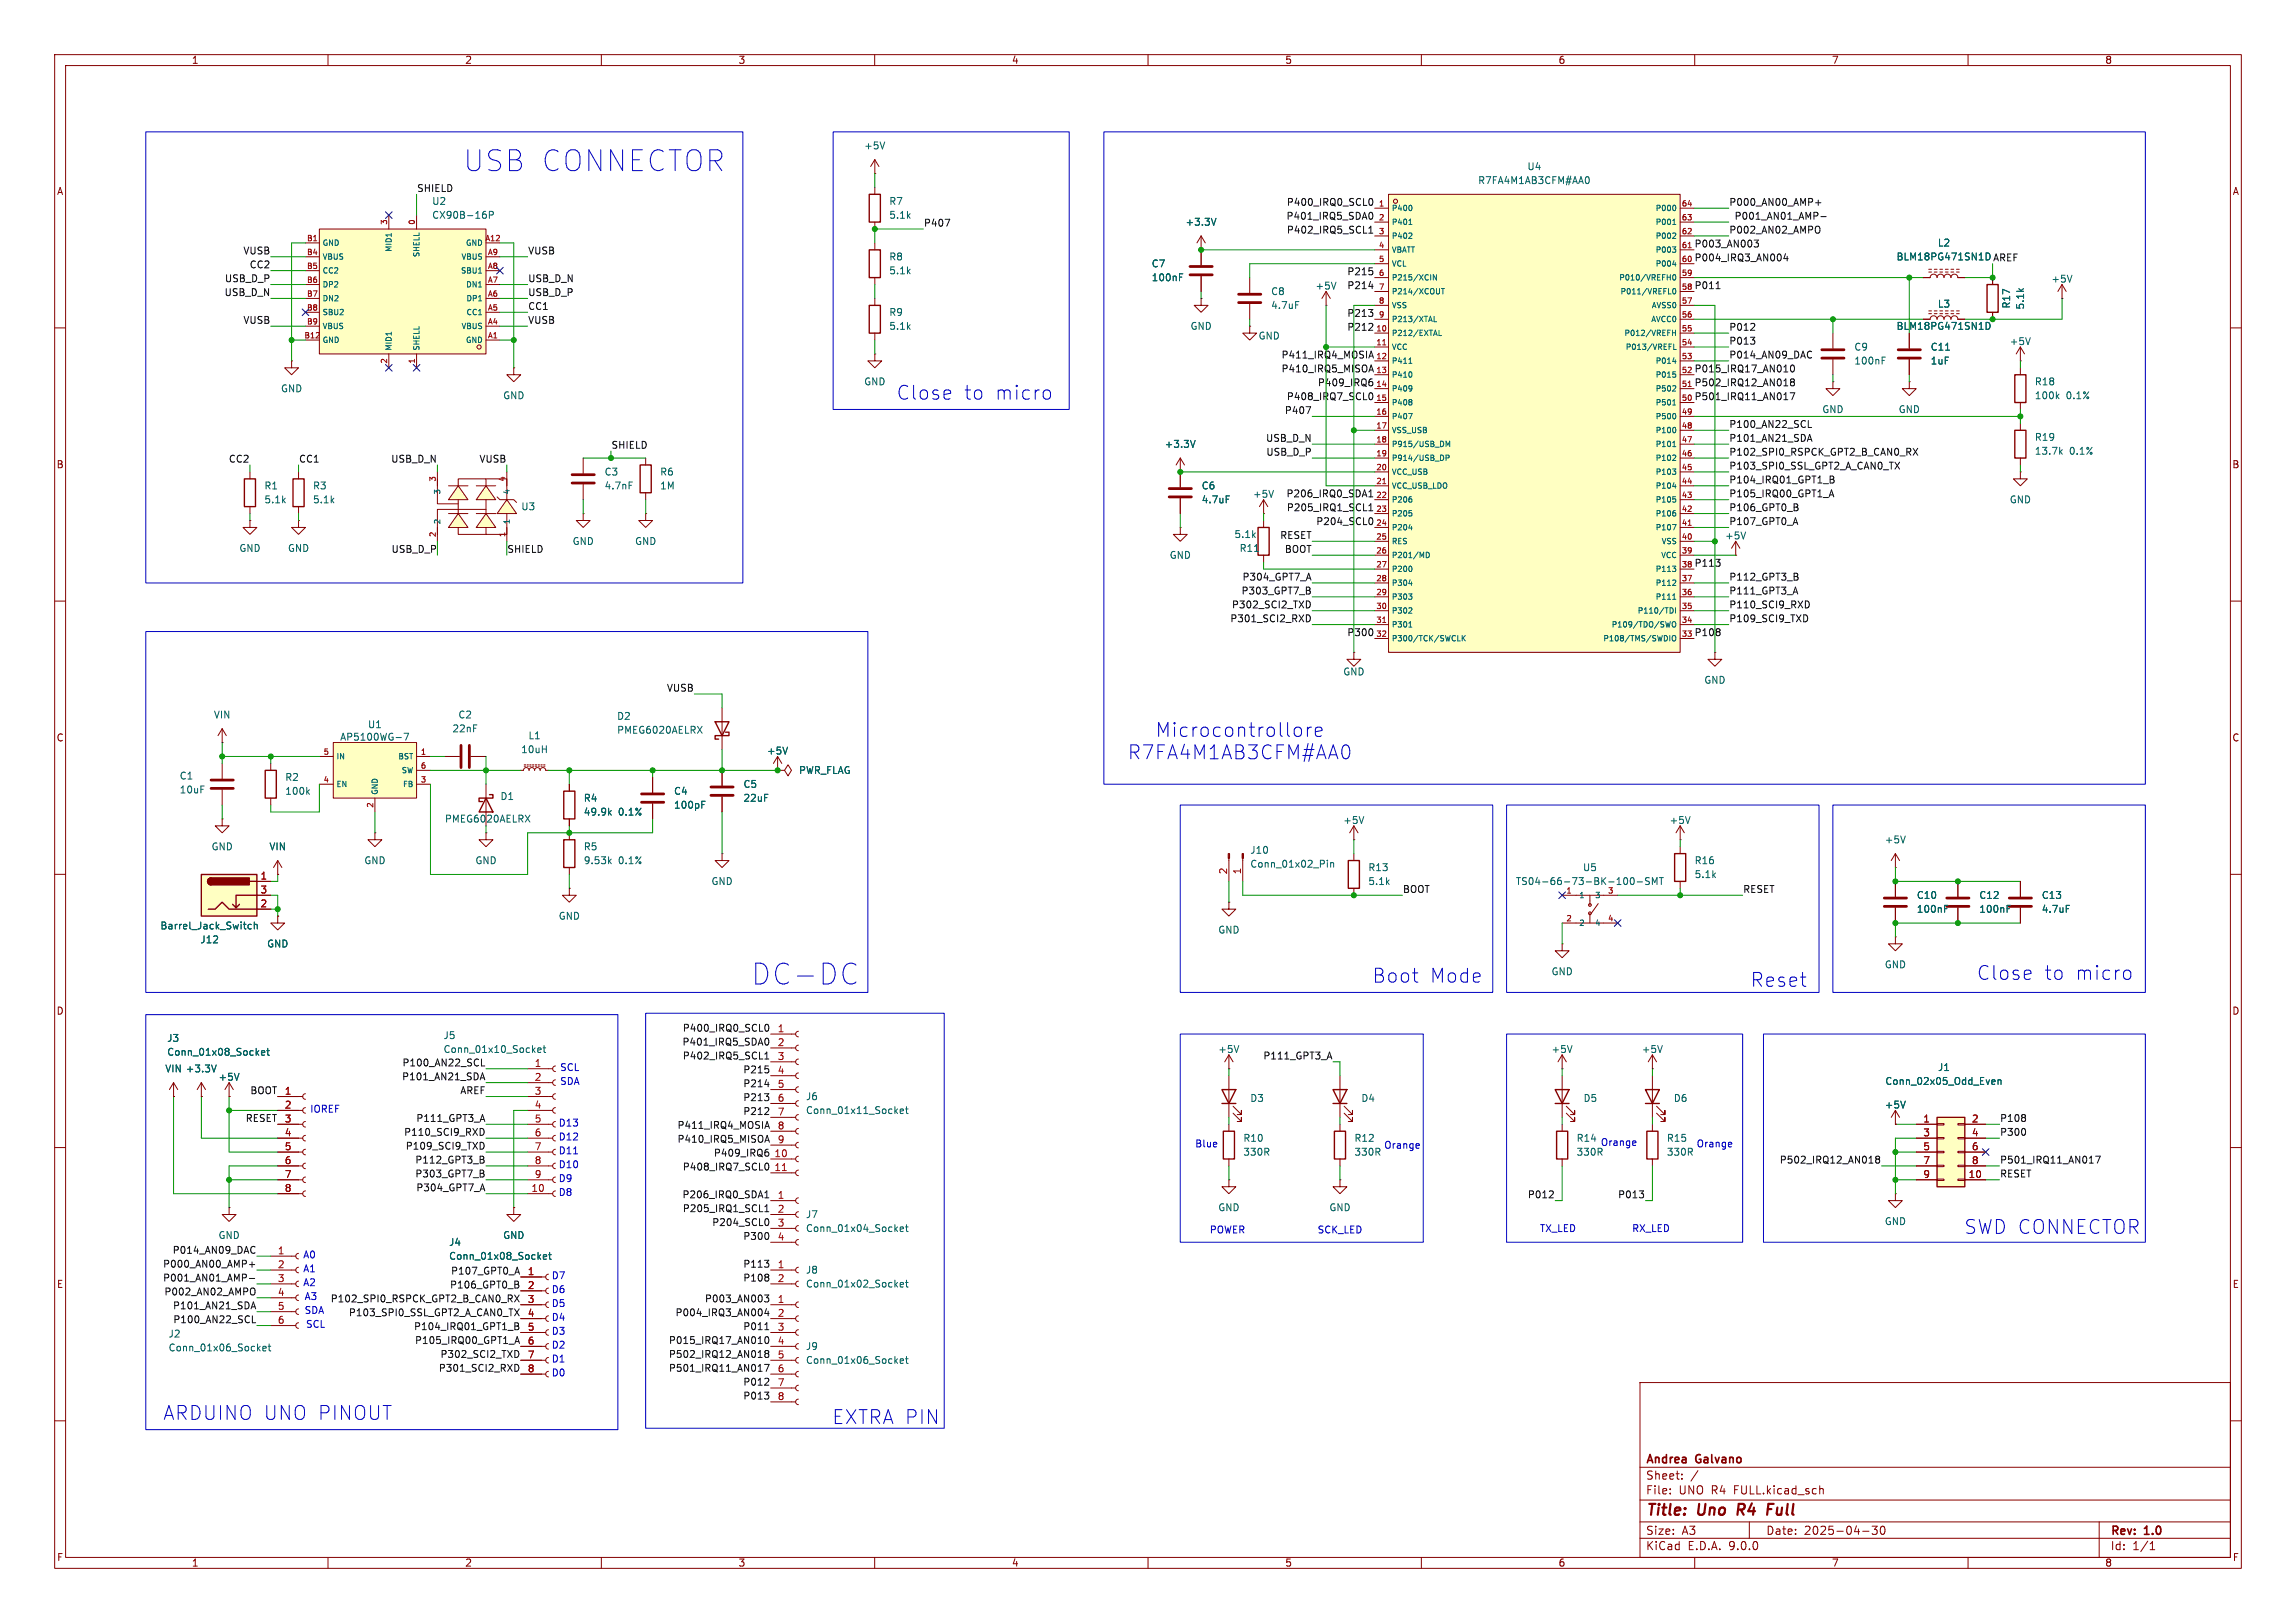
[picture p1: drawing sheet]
<svg xmlns="http://www.w3.org/2000/svg" width="420mm" height="297mm" viewBox="0 0 420 297" stroke-linecap="round" stroke-linejoin="round" font-family="sans-serif">
<defs><g id="words">
<g font-size="5.3" fill="#0000c2">
<text x="84.8" y="31.6">USB CONNECTOR</text>
<text x="137.5" y="180.4">DC-DC</text>
</g>
<g font-size="3.5" fill="#0000c2">
<text x="164" y="73.4">Close</text>
<text x="176.3" y="73.4">to</text>
<text x="181.9" y="73.4">micro</text>
<text x="211.4" y="135.1">Microcontrollore</text>
<text x="206.3" y="139.2">R7FA4M1AB3CFM#AA0</text>
<text x="361.6" y="179.6">Close</text>
<text x="373.9" y="179.6">to</text>
<text x="379.5" y="179.6">micro</text>
<text x="251" y="180.1">Boot</text>
<text x="261.5" y="180.1">Mode</text>
<text x="320.2" y="180.8">Reset</text>
<text x="359.3" y="226">SWD CONNECTOR</text>
<text x="29.8" y="260.1">ARDUINO UNO PINOUT</text>
<text x="152.2" y="260.8">EXTRA PIN</text>
</g>
<g font-size="2.8" fill="#840000">
<text x="301" y="277.9">Title:</text>
<text x="310.6" y="277.9">Uno</text>
<text x="318.7" y="277.9">R4</text>
<text x="324.9" y="277.9">Full</text>
</g>
<g font-size="2.1" fill="#840000">
<text x="301" y="268.2">Andrea</text>
<text x="310.3" y="268.2">Galvano</text>
<text x="301" y="273.7">File:</text>
<text x="301" y="271">Sheet:</text>
<text x="307.1" y="273.7">UNO R4</text>
<text x="317.3" y="273.7">FULL.kicad_sch</text>
<text x="301" y="281.1">Size:</text>
<text x="307.6" y="281.1">A3</text>
<text x="323" y="281.1">Date:</text>
<text x="330" y="281.1">2025-04-30</text>
<text x="386" y="281.3">Rev:</text>
<text x="392.4" y="281.3">1.0</text>
<text x="301" y="283.9">KiCad</text>
<text x="308.7" y="283.9">E.D.A.</text>
<text x="316.3" y="283.9">9.0.0</text>
<text x="386" y="283.9">Id:</text>
<text x="390.1" y="283.9">1/1</text>
</g>
<g font-size="1.8" fill="#840000">
<text x="35" y="11.9">1</text>
<text x="85" y="11.9">2</text>
<text x="135" y="11.9">3</text>
<text x="185" y="11.9">4</text>
<text x="235" y="11.9">5</text>
<text x="285" y="11.9">6</text>
<text x="335" y="11.9">7</text>
<text x="385" y="11.9">8</text>
<text x="10.3" y="35.9">A</text>
<text x="408.3" y="35.9">A</text>
<text x="10.3" y="85.9">B</text>
<text x="408.2" y="85.9">B</text>
<text x="10.3" y="135.9">C</text>
<text x="408.2" y="135.9">C</text>
<text x="10.3" y="185.9">D</text>
<text x="408.2" y="185.9">D</text>
<text x="10.3" y="235.9">E</text>
<text x="408.3" y="235.9">E</text>
<text x="10.3" y="285.9">F</text>
<text x="35" y="286.9">1</text>
<text x="85" y="286.9">2</text>
<text x="135" y="286.9">3</text>
<text x="185" y="286.9">4</text>
<text x="235" y="286.9">5</text>
<text x="285" y="286.9">6</text>
<text x="335" y="286.9">7</text>
<text x="385" y="286.9">8</text>
<text x="408.3" y="285.9">F</text>
</g>
<g font-size="1.8" fill="#006464">
<text x="158" y="27.5">+5V</text>
<text x="270.3" y="33.9">R7FA4M1AB3CFM#AA0</text>
<text x="279.3" y="31.3">U4</text>
<text x="79" y="40.2">CX90B-16P</text>
<text x="79" y="37.7">U2</text>
<text x="162.6" y="37.7">R7</text>
<text x="162.6" y="40.2">5.1k</text>
<text x="216.8" y="41.5">+3.3V</text>
<text x="162.6" y="47.9">R8</text>
<text x="346.8" y="47.9">BLM18PG471SN1D</text>
<text x="354.4" y="45.3">L2</text>
<text x="364.5" y="47.9">AREF</text>
<text x="162.6" y="50.4">5.1k</text>
<text x="210.6" y="49.1">C7</text>
<text x="210.6" y="51.7">100nF</text>
<text x="240.5" y="53.2">+5V</text>
<text x="375.2" y="51.9">+5V</text>
<text x="162.6" y="58">R9</text>
<text x="232.4" y="54.2">C8</text>
<text x="232.4" y="56.7">4.7uF</text>
<text x="354.4" y="56.5">L3</text>
<text x="367.9" y="56.6" transform="rotate(-90 367.9 56.6)">R17</text>
<text x="370.4" y="56.7" transform="rotate(-90 370.4 56.7)">5.1k</text>
<text x="162.6" y="60.6">5.1k</text>
<text x="217.7" y="60.6">GND</text>
<text x="230.1" y="62.3">GND</text>
<text x="339.1" y="64.4">C9</text>
<text x="346.8" y="60.6">BLM18PG471SN1D</text>
<text x="353.1" y="64.4">C11</text>
<text x="367.5" y="63.3">+5V</text>
<text x="51.3" y="72">GND</text>
<text x="158" y="70.7">GND</text>
<text x="339.1" y="66.9">100nF</text>
<text x="353.1" y="66.9">1uF</text>
<text x="372.1" y="70.7">R18</text>
<text x="91.9" y="73.3">GND</text>
<text x="333.2" y="75.8">GND</text>
<text x="347.2" y="75.8">GND</text>
<text x="372.1" y="73.3">100k</text>
<text x="377.9" y="73.3">0.1%</text>
<text x="213" y="82.1">+3.3V</text>
<text x="372.1" y="80.9">R19</text>
<text x="372.1" y="83.4">13.7k</text>
<text x="378.6" y="83.4">0.1%</text>
<text x="48.3" y="89.8">R1</text>
<text x="57.2" y="89.8">R3</text>
<text x="110.5" y="87.2">C3</text>
<text x="110.5" y="89.8">4.7nF</text>
<text x="120.7" y="87.2">R6</text>
<text x="120.7" y="89.8">1M</text>
<text x="219.7" y="89.8">C6</text>
<text x="48.3" y="92.3">5.1k</text>
<text x="57.2" y="92.3">5.1k</text>
<text x="95.3" y="93.6">U3</text>
<text x="219.7" y="92.3">4.7uF</text>
<text x="229.1" y="91.3">+5V</text>
<text x="367.5" y="92.3">GND</text>
<text x="43.7" y="101.2">GND</text>
<text x="52.6" y="101.2">GND</text>
<text x="104.6" y="99.9">GND</text>
<text x="116.1" y="99.9">GND</text>
<text x="225.7" y="98.7">5.1k</text>
<text x="226.7" y="101.2">R11</text>
<text x="315.5" y="98.9">+5V</text>
<text x="213.9" y="102.5">GND</text>
<text x="245.6" y="123.8">GND</text>
<text x="311.7" y="125.3">GND</text>
<text x="39" y="131.7">VIN</text>
<text x="83.7" y="131.7">C2</text>
<text x="112.8" y="131.9">D2</text>
<text x="62.1" y="135.7">AP5100WG-7</text>
<text x="67.2" y="133.5">U1</text>
<text x="82.7" y="134.2">22nF</text>
<text x="96.6" y="135.5">L1</text>
<text x="112.8" y="134.5">PMEG6020AELRX</text>
<text x="32.8" y="142.8">C1</text>
<text x="52.1" y="143.1">R2</text>
<text x="95.2" y="138">10uH</text>
<text x="140.2" y="138.3">+5V</text>
<text x="146.1" y="141.8">PWR_FLAG</text>
<text x="32.8" y="145.4">10uF</text>
<text x="52.1" y="145.6">100k</text>
<text x="91.4" y="146.6">D1</text>
<text x="106.7" y="146.9">R4</text>
<text x="106.7" y="149.5">49.9k</text>
<text x="113.1" y="149.5">0.1%</text>
<text x="123.2" y="145.6">C4</text>
<text x="123.2" y="148.2">100pF</text>
<text x="135.9" y="144.4">C5</text>
<text x="135.9" y="146.9">22uF</text>
<text x="38.6" y="155.8">GND</text>
<text x="49.2" y="155.8">VIN</text>
<text x="81.3" y="150.7">PMEG6020AELRX</text>
<text x="106.7" y="155.8">R5</text>
<text x="245.6" y="151">+5V</text>
<text x="305.3" y="151">+5V</text>
<text x="344.7" y="154.5">+5V</text>
<text x="66.5" y="158.3">GND</text>
<text x="86.9" y="158.3">GND</text>
<text x="106.7" y="158.3">9.53k</text>
<text x="113.1" y="158.3">0.1%</text>
<text x="228.6" y="159">Conn_01x02_Pin</text>
<text x="228.6" y="156.4">J10</text>
<text x="250.2" y="159.6">R13</text>
<text x="289.5" y="159.6">U5</text>
<text x="309.9" y="160.9">5.1k</text>
<text x="309.9" y="158.3">R16</text>
<text x="130" y="162.2">GND</text>
<text x="250.2" y="162.2">5.1k</text>
<text x="277.2" y="162.2">TS04-66-73-BK-100-SMT</text>
<text x="350.5" y="167.2">100nF</text>
<text x="350.5" y="164.7">C10</text>
<text x="362" y="167.2">100nF</text>
<text x="362" y="164.7">C12</text>
<text x="373.4" y="164.7">C13</text>
<text x="373.4" y="167.2">4.7uF</text>
<text x="29.2" y="170.3">Barrel_Jack_Switch</text>
<text x="36.6" y="172.8">J12</text>
<text x="48.8" y="173.6">GND</text>
<text x="102.1" y="168.5">GND</text>
<text x="222.8" y="171">GND</text>
<text x="283.7" y="178.7">GND</text>
<text x="344.7" y="177.4">GND</text>
<text x="30.5" y="190.9">J3</text>
<text x="81" y="190.3">J5</text>
<text x="30.1" y="196.4">VIN +3.3V</text>
<text x="30.5" y="193.4">Conn_01x08_Socket</text>
<text x="39.9" y="198">+5V</text>
<text x="81" y="192.9">Conn_01x10_Socket</text>
<text x="222.8" y="192.9">+5V</text>
<text x="283.7" y="192.9">+5V</text>
<text x="300.2" y="192.9">+5V</text>
<text x="354.4" y="196.2">J1</text>
<text x="147.3" y="201.5">J6</text>
<text x="228.6" y="201.8">D3</text>
<text x="248.9" y="201.8">D4</text>
<text x="289.6" y="201.8">D5</text>
<text x="306.1" y="201.8">D6</text>
<text x="344.7" y="203">+5V</text>
<text x="344.8" y="198.7">Conn_02x05_Odd_Even</text>
<text x="147.3" y="204.1">Conn_01x11_Socket</text>
<text x="227.3" y="209.1">R10</text>
<text x="247.7" y="209.1">R12</text>
<text x="288.3" y="209.1">R14</text>
<text x="304.8" y="209.1">R15</text>
<text x="227.3" y="211.7">330R</text>
<text x="247.7" y="211.7">330R</text>
<text x="288.3" y="211.7">330R</text>
<text x="304.8" y="211.7">330R</text>
<text x="222.8" y="221.8">GND</text>
<text x="243.1" y="221.8">GND</text>
<text x="39.9" y="226.9">GND</text>
<text x="91.9" y="226.9">GND</text>
<text x="147.3" y="223.1">J7</text>
<text x="147.3" y="225.7">Conn_01x04_Socket</text>
<text x="344.7" y="224.4">GND</text>
<text x="82.1" y="228.2">J4</text>
<text x="82.1" y="230.7">Conn_01x08_Socket</text>
<text x="147.3" y="233.3">J8</text>
<text x="147.3" y="235.8">Conn_01x02_Socket</text>
<text x="30.7" y="245">J2</text>
<text x="30.7" y="247.5">Conn_01x06_Socket</text>
<text x="147.3" y="247.2">J9</text>
<text x="147.3" y="249.8">Conn_01x06_Socket</text>
</g>
<g font-size="1.8" fill="#0f0f0f">
<text x="76.2" y="35.2">SHIELD</text>
<text x="168.9" y="41.6">P407</text>
<text x="235.2" y="40.3">P401_IRQ5_SDA0</text>
<text x="235.3" y="37.8">P400_IRQ0_SCL0</text>
<text x="316.2" y="37.8">P000_AN00_AMP+</text>
<text x="317.4" y="40.3">P001_AN01_AMP-</text>
<text x="44.4" y="46.6">VUSB</text>
<text x="96.5" y="46.6">VUSB</text>
<text x="235.3" y="42.8">P402_IRQ5_SCL1</text>
<text x="309.9" y="45.4">P003_AN003</text>
<text x="309.9" y="47.9">P004_IRQ3_AN004</text>
<text x="316.2" y="42.8">P002_AN02_AMPO</text>
<text x="41" y="51.7">USB_D_P</text>
<text x="45.6" y="49.2">CC2</text>
<text x="96.5" y="51.7">USB_D_N</text>
<text x="246.4" y="50.5">P215</text>
<text x="246.4" y="53">P214</text>
<text x="309.9" y="53">P011</text>
<text x="41" y="54.3">USB_D_N</text>
<text x="44.4" y="59.3">VUSB</text>
<text x="96.5" y="56.8">CC1</text>
<text x="96.5" y="54.3">USB_D_P</text>
<text x="96.5" y="59.3">VUSB</text>
<text x="246.4" y="58.1">P213</text>
<text x="234.3" y="65.7">P411_IRQ4_MOSIA</text>
<text x="246.4" y="60.6">P212</text>
<text x="316.2" y="65.7">P014_AN09_DAC</text>
<text x="316.2" y="60.6">P012</text>
<text x="316.2" y="63.2">P013</text>
<text x="234.3" y="68.2">P410_IRQ5_MISOA</text>
<text x="241" y="70.8">P409_IRQ6</text>
<text x="309.9" y="70.8">P502_IRQ12_AN018</text>
<text x="309.9" y="68.2">P015_IRQ17_AN010</text>
<text x="234.9" y="75.9">P407</text>
<text x="235.3" y="73.3">P408_IRQ7_SCL0</text>
<text x="309.9" y="73.3">P501_IRQ11_AN017</text>
<text x="111.8" y="82.2">SHIELD</text>
<text x="231.5" y="80.9">USB_D_N</text>
<text x="231.5" y="83.5">USB_D_P</text>
<text x="316.2" y="83.5">P102_SPI0_RSPCK_GPT2_B_CAN0_RX</text>
<text x="316.2" y="78.4">P100_AN22_SCL</text>
<text x="316.2" y="80.9">P101_AN21_SDA</text>
<text x="41.8" y="84.7">CC2</text>
<text x="54.6" y="84.7">CC1</text>
<text x="71.5" y="84.7">USB_D_N</text>
<text x="87.6" y="84.7">VUSB</text>
<text x="316.2" y="86">P103_SPI0_SSL_GPT2_A_CAN0_TX</text>
<text x="316.2" y="88.6">P104_IRQ01_GPT1_B</text>
<text x="235.2" y="91.1">P206_IRQ0_SDA1</text>
<text x="235.3" y="93.6">P205_IRQ1_SCL1</text>
<text x="316.2" y="91.1">P105_IRQ00_GPT1_A</text>
<text x="316.2" y="93.6">P106_GPT0_B</text>
<text x="71.5" y="101.3">USB_D_P</text>
<text x="92.7" y="101.3">SHIELD</text>
<text x="234.1" y="98.7">RESET</text>
<text x="234.9" y="101.3">BOOT</text>
<text x="240.7" y="96.2">P204_SCL0</text>
<text x="316.2" y="96.2">P107_GPT0_A</text>
<text x="227.2" y="106.3">P304_GPT7_A</text>
<text x="309.9" y="103.8">P113</text>
<text x="316.2" y="106.3">P112_GPT3_B</text>
<text x="224.9" y="114">P301_SCI2_RXD</text>
<text x="225.3" y="111.4">P302_SCI2_TXD</text>
<text x="227" y="108.9">P303_GPT7_B</text>
<text x="316.2" y="108.9">P111_GPT3_A</text>
<text x="316.2" y="111.4">P110_SCI9_RXD</text>
<text x="316.2" y="114">P109_SCI9_TXD</text>
<text x="246.4" y="116.5">P300</text>
<text x="309.9" y="116.5">P108</text>
<text x="121.9" y="126.7">VUSB</text>
<text x="256.5" y="163.5">BOOT</text>
<text x="318.8" y="163.5">RESET</text>
<text x="124.7" y="191.4">P401_IRQ5_SDA0</text>
<text x="124.8" y="188.9">P400_IRQ0_SCL0</text>
<text x="73.5" y="197.8">P101_AN21_SDA</text>
<text x="73.5" y="195.2">P100_AN22_SCL</text>
<text x="124.8" y="194">P402_IRQ5_SCL1</text>
<text x="135.9" y="196.5">P215</text>
<text x="231" y="194">P111_GPT3_A</text>
<text x="45.7" y="200.3">BOOT</text>
<text x="84.1" y="200.3">AREF</text>
<text x="135.9" y="201.6">P213</text>
<text x="135.9" y="199">P214</text>
<text x="44.9" y="205.4">RESET</text>
<text x="73.8" y="207.9">P110_SCI9_RXD</text>
<text x="76.1" y="205.4">P111_GPT3_A</text>
<text x="123.8" y="206.7">P411_IRQ4_MOSIA</text>
<text x="123.8" y="209.2">P410_IRQ5_MISOA</text>
<text x="135.9" y="204.1">P212</text>
<text x="365.8" y="205.4">P108</text>
<text x="365.8" y="207.9">P300</text>
<text x="74.1" y="210.5">P109_SCI9_TXD</text>
<text x="75.9" y="215.6">P303_GPT7_B</text>
<text x="75.9" y="213">P112_GPT3_B</text>
<text x="124.8" y="214.3">P408_IRQ7_SCL0</text>
<text x="130.5" y="211.7">P409_IRQ6</text>
<text x="325.5" y="213">P502_IRQ12_AN018</text>
<text x="365.8" y="215.6">RESET</text>
<text x="365.8" y="213">P501_IRQ11_AN017</text>
<text x="76.1" y="218.1">P304_GPT7_A</text>
<text x="124.7" y="219.4">P206_IRQ0_SDA1</text>
<text x="124.8" y="221.9">P205_IRQ1_SCL1</text>
<text x="279.4" y="219.4">P012</text>
<text x="295.9" y="219.4">P013</text>
<text x="130.2" y="224.4">P204_SCL0</text>
<text x="135.9" y="227">P300</text>
<text x="29.7" y="232.1">P000_AN00_AMP+</text>
<text x="31.5" y="229.5">P014_AN09_DAC</text>
<text x="82.4" y="233.3">P107_GPT0_A</text>
<text x="135.9" y="232.1">P113</text>
<text x="29.9" y="234.6">P001_AN01_AMP-</text>
<text x="30" y="237.1">P002_AN02_AMPO</text>
<text x="31.5" y="239.7">P101_AN21_SDA</text>
<text x="60.4" y="238.4">P102_SPI0_RSPCK_GPT2_B_CAN0_RX</text>
<text x="82.2" y="235.9">P106_GPT0_B</text>
<text x="128.9" y="238.4">P003_AN003</text>
<text x="135.9" y="234.6">P108</text>
<text x="31.6" y="242.2">P100_AN22_SCL</text>
<text x="63.7" y="241">P103_SPI0_SSL_GPT2_A_CAN0_TX</text>
<text x="75.6" y="243.5">P104_IRQ01_GPT1_B</text>
<text x="123.5" y="241">P004_IRQ3_AN004</text>
<text x="135.9" y="243.5">P011</text>
<text x="75.8" y="246">P105_IRQ00_GPT1_A</text>
<text x="80.2" y="251.1">P301_SCI2_RXD</text>
<text x="80.5" y="248.6">P302_SCI2_TXD</text>
<text x="122.3" y="251.1">P501_IRQ11_AN017</text>
<text x="122.3" y="248.6">P502_IRQ12_AN018</text>
<text x="122.3" y="246">P015_IRQ17_AN010</text>
<text x="135.9" y="256.2">P013</text>
<text x="135.9" y="253.7">P012</text>
</g>
<g font-size="1.8" fill="#a90000">
<text x="47.6" y="161">1</text>
<text x="224.5" y="160.1" transform="rotate(-90 224.5 160.1)">2</text>
<text x="227.1" y="160.1" transform="rotate(-90 227.1 160.1)">1</text>
<text x="47.6" y="163.6">3</text>
<text x="47.6" y="166.1">2</text>
<text x="142.2" y="189">1</text>
<text x="142.2" y="191.5">2</text>
<text x="97.7" y="195.3">1</text>
<text x="97.7" y="197.9">2</text>
<text x="142.2" y="194.1">3</text>
<text x="142.2" y="196.6">4</text>
<text x="52" y="200.4">1</text>
<text x="52" y="202.9">2</text>
<text x="97.7" y="200.4">3</text>
<text x="97.7" y="202.9">4</text>
<text x="142.2" y="199.1">5</text>
<text x="142.2" y="201.7">6</text>
<text x="52" y="205.5">3</text>
<text x="52" y="208">4</text>
<text x="97.7" y="205.5">5</text>
<text x="97.7" y="208">6</text>
<text x="142.2" y="204.2">7</text>
<text x="142.2" y="206.8">8</text>
<text x="142.2" y="209.3">9</text>
<text x="351.7" y="205.5">1</text>
<text x="351.7" y="208">3</text>
<text x="360.6" y="205.5">2</text>
<text x="360.6" y="208">4</text>
<text x="52" y="210.6">5</text>
<text x="52" y="213.1">6</text>
<text x="52" y="215.6">7</text>
<text x="97.7" y="210.6">7</text>
<text x="97.7" y="213.1">8</text>
<text x="97.7" y="215.6">9</text>
<text x="141.6" y="211.8">10</text>
<text x="141.6" y="214.4">11</text>
<text x="351.7" y="210.6">5</text>
<text x="351.7" y="213.1">7</text>
<text x="351.7" y="215.6">9</text>
<text x="360" y="215.6">10</text>
<text x="360.6" y="210.6">6</text>
<text x="360.6" y="213.1">8</text>
<text x="52" y="218.2">8</text>
<text x="97.1" y="218.2">10</text>
<text x="142.2" y="219.5">1</text>
<text x="142.2" y="222">2</text>
<text x="142.2" y="224.5">3</text>
<text x="142.2" y="227.1">4</text>
<text x="50.7" y="229.6">1</text>
<text x="50.7" y="232.2">2</text>
<text x="96.4" y="233.4">1</text>
<text x="142.2" y="232.2">1</text>
<text x="50.7" y="234.7">3</text>
<text x="50.7" y="237.2">4</text>
<text x="50.7" y="239.8">5</text>
<text x="96.4" y="236">2</text>
<text x="96.4" y="238.5">3</text>
<text x="142.2" y="238.5">1</text>
<text x="142.2" y="234.7">2</text>
<text x="50.7" y="242.3">6</text>
<text x="96.4" y="241">4</text>
<text x="96.4" y="243.6">5</text>
<text x="142.2" y="241">2</text>
<text x="142.2" y="243.6">3</text>
<text x="96.4" y="246.1">6</text>
<text x="96.4" y="248.7">7</text>
<text x="96.4" y="251.2">8</text>
<text x="142.2" y="246.1">4</text>
<text x="142.2" y="248.7">5</text>
<text x="142.2" y="251.2">6</text>
<text x="142.2" y="253.7">7</text>
<text x="142.2" y="256.3">8</text>
</g>
<g font-size="1.8" fill="#0000c2">
<text x="102.4" y="196.2">SCL</text>
<text x="56.6" y="203.8">IOREF</text>
<text x="102.4" y="198.7">SDA</text>
<text x="102.1" y="206.4">D13</text>
<text x="102.1" y="208.9">D12</text>
<text x="292.7" y="209.9">Orange</text>
<text x="102.1" y="211.4">D11</text>
<text x="102.1" y="214">D10</text>
<text x="218.5" y="210.2">Blue</text>
<text x="253.1" y="210.4">Orange</text>
<text x="310.3" y="210.2">Orange</text>
<text x="102.1" y="219.1">D8</text>
<text x="102.1" y="216.5">D9</text>
<text x="221.2" y="225.9">POWER</text>
<text x="240.9" y="225.9">SCK_LED</text>
<text x="281.6" y="225.7">TX_LED</text>
<text x="298.5" y="225.7">RX_LED</text>
<text x="55.4" y="233">A1</text>
<text x="55.4" y="230.5">A0</text>
<text x="55.4" y="235.6">A2</text>
<text x="55.6" y="238.1">A3</text>
<text x="100.8" y="234.3">D7</text>
<text x="100.8" y="236.8">D6</text>
<text x="100.8" y="239.4">D5</text>
<text x="55.6" y="240.6">SDA</text>
<text x="55.9" y="243.2">SCL</text>
<text x="100.8" y="241.9">D4</text>
<text x="100.8" y="244.5">D3</text>
<text x="100.8" y="247">D2</text>
<text x="100.8" y="249.5">D1</text>
<text x="100.8" y="252.1">D0</text>
</g>
<g font-size="1.4" fill="#a90000">
<text x="70.9" y="41.2" transform="rotate(-90 70.9 41.2)">3</text>
<text x="75.9" y="41.2" transform="rotate(-90 75.9 41.2)">0</text>
<text x="252.1" y="37.8">1</text>
<text x="252.1" y="40.4">2</text>
<text x="307.5" y="37.8">64</text>
<text x="307.5" y="40.4">63</text>
<text x="56" y="46.7">B4</text>
<text x="56" y="44.2">B1</text>
<text x="88.7" y="44.2">A12</text>
<text x="89.1" y="46.7">A9</text>
<text x="252.1" y="42.9">3</text>
<text x="252.1" y="45.5">4</text>
<text x="307.5" y="42.9">62</text>
<text x="307.5" y="45.5">61</text>
<text x="56" y="51.8">B6</text>
<text x="56" y="49.3">B5</text>
<text x="89.1" y="51.8">A7</text>
<text x="89.1" y="49.3">A8</text>
<text x="252.1" y="48">5</text>
<text x="252.1" y="50.5">6</text>
<text x="252.1" y="53.1">7</text>
<text x="307.5" y="48">60</text>
<text x="307.5" y="50.5">59</text>
<text x="307.5" y="53.1">58</text>
<text x="56" y="59.4">B9</text>
<text x="56" y="56.9">B8</text>
<text x="56" y="54.4">B7</text>
<text x="89.1" y="59.4">A4</text>
<text x="89.1" y="56.9">A5</text>
<text x="89.1" y="54.4">A6</text>
<text x="252.1" y="55.6">8</text>
<text x="252.1" y="58.2">9</text>
<text x="307.5" y="55.6">57</text>
<text x="307.5" y="58.2">56</text>
<text x="55.6" y="62">B12</text>
<text x="89.1" y="62">A1</text>
<text x="251.6" y="60.7">10</text>
<text x="251.6" y="63.2">11</text>
<text x="251.6" y="65.8">12</text>
<text x="307.5" y="60.7">55</text>
<text x="307.5" y="63.2">54</text>
<text x="307.5" y="65.8">53</text>
<text x="70.9" y="66.6" transform="rotate(-90 70.9 66.6)">2</text>
<text x="75.9" y="66.6" transform="rotate(-90 75.9 66.6)">1</text>
<text x="251.6" y="68.3">13</text>
<text x="251.6" y="70.9">14</text>
<text x="307.5" y="68.3">52</text>
<text x="307.5" y="70.9">51</text>
<text x="251.6" y="73.4">15</text>
<text x="251.6" y="75.9">16</text>
<text x="307.5" y="73.4">50</text>
<text x="307.5" y="75.9">49</text>
<text x="251.6" y="78.5">17</text>
<text x="251.6" y="81">18</text>
<text x="251.6" y="83.6">19</text>
<text x="307.5" y="78.5">48</text>
<text x="307.5" y="81">47</text>
<text x="307.5" y="83.6">46</text>
<text x="79.8" y="88.2" transform="rotate(-90 79.8 88.2)">3</text>
<text x="92.5" y="88.2" transform="rotate(-90 92.5 88.2)">4</text>
<text x="251.6" y="86.1">20</text>
<text x="251.6" y="88.6">21</text>
<text x="307.5" y="86.1">45</text>
<text x="307.5" y="88.6">44</text>
<text x="251.6" y="91.2">22</text>
<text x="251.6" y="93.7">23</text>
<text x="307.5" y="91.2">43</text>
<text x="307.5" y="93.7">42</text>
<text x="79.8" y="98.4" transform="rotate(-90 79.8 98.4)">2</text>
<text x="92.5" y="98.4" transform="rotate(-90 92.5 98.4)">1</text>
<text x="251.6" y="96.3">24</text>
<text x="251.6" y="98.8">25</text>
<text x="251.6" y="101.3">26</text>
<text x="307.5" y="96.3">41</text>
<text x="307.5" y="98.8">40</text>
<text x="307.5" y="101.3">39</text>
<text x="251.6" y="103.9">27</text>
<text x="251.6" y="106.4">28</text>
<text x="307.5" y="103.9">38</text>
<text x="307.5" y="106.4">37</text>
<text x="251.6" y="109">29</text>
<text x="251.6" y="111.5">30</text>
<text x="307.5" y="109">36</text>
<text x="307.5" y="111.5">35</text>
<text x="251.6" y="114">31</text>
<text x="251.6" y="116.6">32</text>
<text x="307.5" y="114">34</text>
<text x="307.5" y="116.6">33</text>
<text x="59.1" y="138.2">5</text>
<text x="59.1" y="143.3">4</text>
<text x="76.9" y="138.2">1</text>
<text x="76.9" y="140.7">6</text>
<text x="76.9" y="143.3">3</text>
<text x="68.3" y="147.9" transform="rotate(-90 68.3 147.9)">2</text>
<text x="286.4" y="163.6">1</text>
<text x="294" y="163.6">3</text>
<text x="286.4" y="168.7">2</text>
<text x="294" y="168.7">4</text>
</g>
<g font-size="1.4" fill="#006464">
<text x="254.5" y="38.8">P400</text>
<text x="254.5" y="41.4">P401</text>
<text x="302.7" y="38.8">P000</text>
<text x="302.7" y="41.4">P001</text>
<text x="58.9" y="47.7">VBUS</text>
<text x="58.9" y="45.2">GND</text>
<text x="71.8" y="46.2" transform="rotate(-90 71.8 46.2)">MID1</text>
<text x="76.9" y="47.2" transform="rotate(-90 76.9 47.2)">SHELL</text>
<text x="84.3" y="47.7">VBUS</text>
<text x="85.1" y="45.2">GND</text>
<text x="254.5" y="43.9">P402</text>
<text x="254.5" y="46.4">VBATT</text>
<text x="302.7" y="43.9">P002</text>
<text x="302.7" y="46.4">P003</text>
<text x="58.9" y="52.8">DP2</text>
<text x="58.9" y="50.3">CC2</text>
<text x="84.2" y="50.3">SBU1</text>
<text x="85.1" y="52.8">DN1</text>
<text x="254.5" y="49">VCL</text>
<text x="254.5" y="51.5">P215/XCIN</text>
<text x="296.1" y="51.5">P010/VREFH0</text>
<text x="302.7" y="49">P004</text>
<text x="58.9" y="57.9">SBU2</text>
<text x="58.9" y="55.3">DN2</text>
<text x="85.2" y="57.9">CC1</text>
<text x="85.2" y="55.3">DP1</text>
<text x="254.5" y="54.1">P214/XCOUT</text>
<text x="254.5" y="56.6">VSS</text>
<text x="254.5" y="59.1">P213/XTAL</text>
<text x="296.3" y="54.1">P011/VREFL0</text>
<text x="301.9" y="59.1">AVCC0</text>
<text x="302" y="56.6">AVSS0</text>
<text x="58.9" y="63">GND</text>
<text x="58.9" y="60.4">VBUS</text>
<text x="71.8" y="64.3" transform="rotate(-90 71.8 64.3)">MID1</text>
<text x="76.9" y="64.3" transform="rotate(-90 76.9 64.3)">SHELL</text>
<text x="84.3" y="60.4">VBUS</text>
<text x="85.1" y="63">GND</text>
<text x="254.5" y="61.7">P212/EXTAL</text>
<text x="254.5" y="64.2">VCC</text>
<text x="297" y="61.7">P012/VREFH</text>
<text x="297.2" y="64.2">P013/VREFL</text>
<text x="254.5" y="66.8">P411</text>
<text x="254.5" y="69.3">P410</text>
<text x="254.5" y="71.8">P409</text>
<text x="302.7" y="66.8">P014</text>
<text x="302.7" y="69.3">P015</text>
<text x="302.7" y="71.8">P502</text>
<text x="254.5" y="74.4">P408</text>
<text x="254.5" y="76.9">P407</text>
<text x="302.7" y="74.4">P501</text>
<text x="302.7" y="76.9">P500</text>
<text x="254.5" y="79.5">VSS_USB</text>
<text x="254.5" y="82">P915/USB_DM</text>
<text x="302.7" y="79.5">P100</text>
<text x="302.7" y="82">P101</text>
<text x="254.5" y="84.5">P914/USB_DP</text>
<text x="254.5" y="87.1">VCC_USB</text>
<text x="254.5" y="89.6">VCC_USB_LDO</text>
<text x="302.7" y="84.5">P102</text>
<text x="302.7" y="87.1">P103</text>
<text x="302.7" y="89.6">P104</text>
<text x="80.7" y="90.6" transform="rotate(-90 80.7 90.6)">3</text>
<text x="93.4" y="90.6" transform="rotate(-90 93.4 90.6)">4</text>
<text x="254.5" y="92.2">P206</text>
<text x="254.5" y="94.7">P205</text>
<text x="302.7" y="92.2">P105</text>
<text x="302.7" y="94.7">P106</text>
<text x="80.7" y="96" transform="rotate(-90 80.7 96)">2</text>
<text x="93.4" y="96" transform="rotate(-90 93.4 96)">1</text>
<text x="254.5" y="97.2">P204</text>
<text x="254.5" y="99.8">RES</text>
<text x="302.7" y="97.2">P107</text>
<text x="303.8" y="99.8">VSS</text>
<text x="254.5" y="102.3">P201/MD</text>
<text x="254.5" y="104.9">P200</text>
<text x="254.5" y="107.4">P304</text>
<text x="302.7" y="104.9">P113</text>
<text x="302.7" y="107.4">P112</text>
<text x="303.7" y="102.3">VCC</text>
<text x="254.5" y="109.9">P303</text>
<text x="254.5" y="112.5">P302</text>
<text x="299.4" y="112.5">P110/TDI</text>
<text x="302.7" y="109.9">P111</text>
<text x="254.5" y="115">P301</text>
<text x="254.5" y="117.6">P300/TCK/SWCLK</text>
<text x="293.1" y="117.6">P108/TMS/SWDIO</text>
<text x="294.7" y="115">P109/TDO/SWO</text>
<text x="61.5" y="139.2">IN</text>
<text x="72.7" y="139.2">BST</text>
<text x="73.3" y="141.7">SW</text>
<text x="61.5" y="144.2">EN</text>
<text x="69.3" y="145.5" transform="rotate(-90 69.3 145.5)">GND</text>
<text x="73.6" y="144.2">FB</text>
<text x="288.8" y="164.6">1</text>
<text x="291.7" y="164.6">3</text>
<text x="288.8" y="169.6">2</text>
<text x="291.7" y="169.6">4</text>
</g>
</g></defs>
<g fill="none" stroke="#840000" stroke-width=".18">
<path d="M10 10h400v277h-400zM12 12h396v273h-396zM60 10v2M110 10v2M160 10v2M210 10v2M260 10v2M310 10v2M360 10v2M364.5 50.8v1.3M364.5 57.2v1.2M377.2 54.6h.1"/>
<path d="M377.2 52.1l-.8 1.2M377.2 52.1l.8 1.2M377.2 52.1v2.5M10 60h2M335.3 61v2.8M335.3 65.8v2.8M369.6 67.3v1.3M369.6 73.7v1.2M408 60h2M106.7 94v1.3h1.2l-1.2 1.2-1.3-1.2h1.3M106.7 94h.1M106.7 83.8v2.8"/>
<path d="M106.7 88.6v2.8M118.1 94v1.3h1.3l-1.3 1.2-1.3-1.2h1.3M118.1 94h.1M118.1 83.8v1.3M118.1 90.2v1.2M369.6 86.4v1.2h1.2l-1.2 1.3-1.3-1.3h1.3M369.6 86.4h.1M10 110h2M408 110h2M10 160h2M224.8 157.1v4.2M227.3 157.1v4.2"/>
<path d="M247.6 153.7h.1M247.6 151.1v2.6M247.6 156.2v1.3M247.6 151.1l-.7 1.3M247.6 151.1l.8 1.3M307.3 153.7h.1M307.3 151.1l-.7 1.3M307.3 151.1l.8 1.3M307.3 151.1v2.6M346.7 158.8h.1M346.7 156.2v2.6M346.7 156.2l-.8 1.3"/>
<path d="M346.7 156.2l.8 1.3M408 160h2M104.1 162.6v1.2h1.3l-1.3 1.3-1.2-1.3h1.2M104.1 162.6h.1M224.8 165.1v1.3h1.3l-1.3 1.2-1.3-1.2h1.3M224.8 165.1h.1M247.6 162.6v1.2M285.7 172.7v1.3h1.3l-1.3 1.3-1.2-1.3h1.2M285.7 172.7h.1M285.7 163.8h10.2M285.7 168.9h10.2M290.8 163.8v1.8"/>
<path d="M290.8 167.1v1.8M292.4 165.4l-1.3 1.7M346.7 171.5v1.2h1.3l-1.3 1.3-1.3-1.3h1.3M346.7 171.5h.1M346.7 161.3v2.8M346.7 166.1v2.8M31.7 198.1l-.7 1.3M31.7 198.1l.8 1.3M31.7 198.1v2.6M96.5 195.6h4.6M96.5 198.1h4.6M101.6 195.1l-.4 .1-.1 .4 .1 .3 .4 .2"/>
<path d="M101.6 197.6l-.4 .2-.1 .3 .1 .4 .4 .1M224.8 195.6h.1M224.8 193v2.6M224.8 196.9v7.6M224.8 193l-.8 1.3M224.8 193l.8 1.3M245.1 196.9v7.6M285.7 195.6h.1M285.7 193l-.7 1.3M285.7 193l.8 1.3M285.7 193v2.6M285.7 196.9v7.6"/>
<path d="M302.3 195.6h.1M302.3 193v2.6M302.3 196.9v7.6M302.3 193l-.8 1.3M302.3 193l.7 1.3M10 210h2M31.7 200.7h.1M50.8 200.7h4.6M50.8 203.2h4.6M50.8 205.7h4.6M50.8 208.3h4.6M50.8 210.8h4.6"/>
<path d="M50.8 213.4h4.6M50.8 215.9h4.6M50.8 218.4h4.6M55.9 200.2l-.4 .1-.1 .4 .1 .3 .4 .2M55.9 202.7l-.4 .1-.1 .4 .1 .4 .4 .1M55.9 205.2l-.4 .2-.1 .3 .1 .4 .4 .1M55.9 207.8l-.4 .1-.1 .4 .1 .3 .4 .2M55.9 210.3l-.4 .2-.1 .3 .1 .4 .4 .1M55.9 212.9l-.4 .1-.1 .4 .1 .3 .4 .2M55.9 215.4l-.4 .1-.1 .4 .1 .4 .4 .1M55.9 217.9l-.4 .2-.1 .3 .1 .4 .4 .1M96.5 200.7h4.6"/>
<path d="M96.5 203.2h4.6M96.5 205.7h4.6M96.5 208.3h4.6M96.5 210.8h4.6M96.5 213.4h4.6M96.5 215.9h4.6M96.5 218.4h4.6M101.6 200.2l-.4 .1-.1 .4 .1 .3 .4 .2M101.6 202.7l-.4 .1-.1 .4 .1 .4 .4 .1M101.6 205.2l-.4 .2-.1 .3 .1 .4 .4 .1M101.6 207.8l-.4 .1-.1 .4 .1 .3 .4 .2M101.6 210.3l-.4 .2-.1 .3 .1 .4 .4 .1"/>
<path d="M101.6 212.9l-.4 .1-.1 .4 .1 .3 .4 .2M101.6 215.4l-.4 .1-.1 .4 .1 .4 .4 .1M101.6 217.9l-.4 .2-.1 .3 .1 .4 .4 .1M224.8 205.7v1.3M224.8 212.1v1.3M225.6 203.7l1.5 1.5v-.7v.7h-.8M225.6 202.4l1.5 1.6v-.8v.8h-.8M245.1 205.7v1.3M245.1 212.1v1.3M245.9 203.7l1.5 1.5v-.7v.7h-.8M245.9 202.4l1.5 1.6v-.8v.8h-.8M285.7 205.7v1.3"/>
<path d="M285.7 212.1v1.3M286.5 203.7l1.5 1.5v-.7v.7h-.7M286.5 202.4l1.5 1.6v-.8v.8h-.7M302.3 205.7v1.3M302.3 212.1v1.3M303 203.7l1.5 1.5v-.7v.7h-.7M303 202.4l1.5 1.6v-.8v.8h-.7M408 210h2M41.9 221v1.2h1.3l-1.3 1.3-1.3-1.3h1.3M41.9 221h.1M49.5 229.9h4.6M49.5 232.4h4.6"/>
<path d="M49.5 234.9h4.6M49.5 237.5h4.6M54.6 229.4l-.3 .1-.2 .4 .2 .3 .3 .2M54.6 231.9l-.3 .2-.2 .3 .2 .4 .3 .1M54.6 234.4l-.3 .2-.2 .3 .2 .4 .3 .2M54.6 237l-.3 .1-.2 .4 .2 .3 .3 .2M54.6 239.5l-.3 .2-.2 .3 .2 .4 .3 .1M94 221v1.2h1.2l-1.2 1.3-1.3-1.3h1.3M94 221h.1M95.2 233.7h4.6M95.2 236.2h4.6M95.2 238.8h4.6"/>
<path d="M100.3 233.2l-.3 .1-.2 .4 .2 .3 .3 .2M100.3 235.7l-.3 .2-.2 .3 .2 .4 .3 .1M100.3 238.3l-.3 .1-.2 .4 .2 .3 .3 .2M49.5 240h4.6M49.5 242.6h4.6M54.6 242.1l-.3 .1-.2 .4 .2 .3 .3 .2M95.2 241.3h4.6M95.2 243.8h4.6M95.2 246.4h4.6M95.2 248.9h4.6M95.2 251.5h4.6M100.3 240.8l-.3 .1-.2 .4 .2 .4 .3 .1"/>
<path d="M100.3 243.3l-.3 .2-.2 .3 .2 .4 .3 .1M100.3 245.9l-.3 .1-.2 .4 .2 .3 .3 .2M100.3 248.4l-.3 .2-.2 .3 .2 .4 .3 .1M100.3 251l-.3 .1-.2 .4 .2 .3 .3 .2M300 253h108v32h-108zM10 260h2M300 278.5h108M300 274.5h108M300 268.5h108M305.5 273.2v.2M305.5 272.5v.1M307.7 270.5v.2"/>
<path d="M307.7 269.8v.1M310.6 269.1l-1.3 1.9M320 278.5v3M332.9 272.5l.2-.1 .3 .1 .1 .9M342.4 279.3h1l-.5 .6 .4 .1v.6l-.2 .2h-.4l-.3-.2M344.1 279.4l.2-.1a.8 .8 0 0 1 .5 .7 .8 .8 0 0 1-.5 .8l-.2-.2-.2-.4zM384 278.5v6.5M408 260h2M60 285v2M110 285v2M160 285v2M210 285v2"/>
<path d="M260 285v2M300 281.5h108M310 285v2M340.7 280.2h1.2M360 285v2M393.3 283.6h.9M393.3 282.5l.4-.4v1.5"/>
<circle cx="290.8" cy="165.6" r=".25"/>
<circle cx="290.8" cy="167.1" r=".25"/>
</g>
<path d="M318.1 275.2l-.3 2M323.4 276.2h.6M324.4 275.2h-.9l-.3 2" fill="none" stroke="#840000" stroke-width=".4"/>
<g fill="none" stroke="#840000" stroke-width=".25">
<path d="M363.5 52.1h2v5.1h-2zM368.6 68.6h2v5.1h-2zM117.1 85.1h2v5.1h-2zM246.6 157.5h2.1v5.1h-2.1zM223.5 199.4h2.6l-1.3 2.5zM243.8 199.4h2.6l-1.3 2.5zM284.5 199.4h2.5l-1.3 2.5zM301 199.4h2.5l-1.2 2.5zM223.5 201.9h2.6M223.8 207h2v5.1h-2zM243.8 201.9h2.6M244.1 207h2v5.1h-2z"/>
<path d="M284.5 201.9h2.5M284.7 207h2.1v5.1h-2.1zM301 201.9h2.5M301.2 207h2.1v5.1h-2.1z"/>
</g>
<g fill="none" stroke="#006464" stroke-width=".18">
<path d="M379 50.4l-.4 1.2M344.3 66h.4M344.3 65.3h.6M376.3 72.5l.3 .5M376.6 72.1l-.4 .5M115.1 88.2h.6M242.8 157.4v.1M242.8 157.8v.9M243.4 157.8v.9M243.4 158l.2-.2 .3 .1 .1 .8M249.5 149.4l-.5 1.3M309.2 149.4l-.5 1.3"/>
<path d="M348.5 153l-.4 1.2M298.3 160.7l.2-.1a.68 .68 0 0 1 .5 .6 .68 .68 0 0 1-.5 .7l-.3-.5zM299.5 161.4h.9M301.7 160.7l-.5-.1-.1 .1v.4l.5 .2 .1 .3-.2 .3-.5-.1M302.3 161.9v-1.3l.4 .9 .4-.9v1.3M303.5 160.6h.8M303.9 160.6v1.3M355.7 166.3h.4M355.7 165.7h.6M47.8 192.7l.6-.1v-.3h-.4l-.2 .1 .1 .7h.5M48.8 192.3h.5M49 191.8v1.1l.3 .2"/>
<path d="M98.4 192.2l.6-.1-.1-.3h-.3l-.2 .1v.6h.5M99.3 191.8h.5M99.5 191.3v1.1l.3 .2M226.6 191.3l-.4 1.3M287.6 191.3l-.5 1.3M304.1 191.3l-.4 1.3M99.4 230l.6-.1-.1-.2-.3-.1-.2 .2v.6h.5M100.4 229.6h.4M100.5 229.2v1.1l.3 .1M48.1 246.8l.6-.1-.1-.3h-.3l-.2 .1v.7h.5M49 246.4h.5M49.2 245.9v1.1l.3 .2"/>
</g>
<path d="M333.2 64h4.1M333.2 65.5h4.1M104.6 86.9h4.1M104.6 88.4h4.1M344.7 164.3h4M344.7 165.9h4" fill="none" stroke="#840000" stroke-width=".51"/>
<g fill="#840000" stroke="#840000" stroke-width=".18">
<path d="M227.2 156.2h.3v.9h-.3z"/>
<path d="M224.7 156.2h.2v.9h-.2z"/>
</g>
<g fill="#ffffc2" stroke="#ffffc2" stroke-width=".18">
<circle cx="290.8" cy="165.6" r=".25"/>
<circle cx="290.8" cy="167.1" r=".25"/>
</g>
<g fill="#ffffc2">
<path d="M92.7 91.4l1.8 2.6h-3.6z"/>
<path d="M88.9 88.9l1.8 2.5h-3.6z"/>
<path d="M88.9 94l1.8 2.5h-3.6z"/>
<path d="M83.8 88.9l1.8 2.5h-3.6z"/>
<path d="M83.8 94l1.8 2.5h-3.6z"/>
</g>
<g fill="none" stroke="#840000" stroke-width=".18">
<path d="M80 87.6v4.6h3.8M80 86.4v2.5M80 96.5v2.6M82 88.9h3.6M82 94h3.6M83.8 96.5v1.3h5.1M83.8 88.9v-1.3h5.1v1.3M83.8 88.9l1.8 2.5h-3.6zM83.8 94l1.8 2.5h-3.6zM83.8 91.4v2.6M87.1 88.9h3.6M87.1 94h3.6"/>
<path d="M88.9 87.6h3.8v3.8M88.9 93.2h-8.9v4.6M88.9 88.9l1.8 2.5h-3.6zM88.9 94l1.8 2.5h-3.6zM88.9 91.4v2.6M90.9 90.9l.5 .5h2.6l.5 .5M92.7 94v3.8h-3.8v-1.3M92.7 91.4l1.8 2.6h-3.6zM92.7 86.4v2.5M92.7 96.5v2.6M81.3 138.4h2.8M86.1 138.4h2.8"/>
<path d="M88.9 143.5v7.6M36.8 198.1l-.7 1.3M36.8 198.1l.8 1.3M36.8 198.1v2.6M41.9 198.1l-.8 1.3M41.9 198.1l.8 1.3M41.9 198.1v2.6M36.8 200.7h.1M41.9 200.7h.1M224.8 215.9v1.3h1.3l-1.3 1.2-1.3-1.2h1.3M224.8 215.9h.1M245.1 215.9v1.3h1.3l-1.3 1.2-1.3-1.2h1.3"/>
<path d="M245.1 215.9h.1"/>
</g>
<path d="M96.1 149.2l.8 1.2M96.9 149.2l-.8 1.2M39.6 194.9l-.5 1.3M43.7 196.4l-.4 1.3" fill="none" stroke="#006464" stroke-width=".18"/>
<path d="M84.3 136.4v4.1M85.9 136.4v4.1" fill="none" stroke="#840000" stroke-width=".51"/>
<path d="M88.9 146.1l1.3 2.5h-2.6zM89.5 145.4h.7v.7h-2.6v.6h.7" fill="none" stroke="#840000" stroke-width=".25"/>
<path d="M61 135.9h15.2v10.2h-15.2z" fill="#ffffc2"/>
<g fill="none" stroke="#840000" stroke-width=".18">
<path d="M160 31.8h.1M160 29.2v2.6M160 34.3v1.3M160 29.2l-.7 1.3M160 29.2l.8 1.3M160 40.6v1.3M160 44.5v1.2M160 50.8v1.3M160 54.6v1.3M351.8 50.8h1.3a.64 .64 0 0 1 .6-.6 .64 .64 0 0 1 .6 .6 .64 .64 0 0 1 .7-.6 .64 .64 0 0 1 .6 .6 .64 .64 0 0 1 .6-.6 .64 .64 0 0 1 .7 .6 .64 .64 0 0 1 .6-.6 .64 .64 0 0 1 .6 .6h1.3M352.8 49.8h.5M352.8 49.3h.5"/>
<path d="M353.8 49.8h.5M353.8 49.3h.5M354.8 49.8h.5M354.8 49.3h.5M355.9 49.8h.5M355.9 49.3h.5M356.9 49.8h.5M356.9 49.3h.5M357.9 49.8h.5M357.9 49.3h.5M160 64.8v1.2h1.3l-1.3 1.3-1.3-1.3h1.3M160 64.8h.1"/>
<path d="M160 61v1.2M58.4 138.4h2.6M61 135.9h15.2v10.2h-15.2zM76.2 138.4h2.5M95.9 140h.2M96.4 140h.2M96.9 140h.3M97.4 140h.3M97.9 140h.3M98.4 140h.3M98.9 140h.3M99.4 140h.3"/>
<path d="M132.1 129.5v7.7M142.2 138.4l-.7 1.3M142.2 138.4l.8 1.3M142.2 138.4v2.6M58.4 143.5h2.6M68.6 152.4v1.3h1.2l-1.2 1.2-1.3-1.2h1.3M68.6 152.4h.1M68.6 146.1v2.5M76.2 143.5h2.5M76.2 141h2.5M88.9 152.4v1.3h1.3l-1.3 1.2-1.3-1.2h1.3M88.9 152.4h.1"/>
<path d="M95.2 141h.6l.1-.4 .4-.1 .3 .1 .2 .4 .1-.4 .4-.1 .3 .1 .2 .4 .1-.4 .4-.1 .4 .1 .1 .4 .2-.4 .3-.1 .4 .1 .1 .4h.5M95.9 140.2h.2M96.4 140.2h.2M96.9 140.2h.3M97.4 140.2h.3M97.9 140.2h.3M98.4 140.2h.3M98.9 140.2h.3M99.4 140.2h.3M104.1 143.5v1.3M104.1 149.9v1.2M104.1 152.4v1.3"/>
<path d="M104.1 158.8v1.2M119.4 142.2v2.8M119.4 147.1v2.8M132.1 156.2v1.3h1.2l-1.2 1.3-1.3-1.3h1.3M132.1 156.2h.1M132.1 141v2.8M132.1 145.8v2.8M142.2 141h.1M142.2 141h1.3l.6-1 .7 1-.7 1-.6-1M50.8 167.6v1.3h1.3l-1.3 1.3-1.3-1.3h1.3M50.8 167.6h.1M358.1 161.3v2.8"/>
<path d="M358.1 166.1v2.8M369.6 161.3v2.8M369.6 166.1v2.8M141 189.2h4.5M141 191.8h4.5M141 194.3h4.5M141 196.9h4.5M141 199.4h4.5M146 188.7l-.3 .2-.2 .3 .2 .4 .3 .1M146 191.3l-.3 .1-.2 .4 .2 .3 .3 .2M146 193.8l-.3 .2-.2 .3 .2 .4 .3 .1M146 196.3l-.3 .2-.2 .4 .2 .3 .3 .2"/>
<path d="M146 198.9l-.3 .1-.2 .4 .2 .3 .3 .2M141 219.7h4.5M141 201.9h4.5M141 204.5h4.5M141 207h4.5M141 209.6h4.5M141 212.1h4.5M141 214.6h4.5M146 219.2l-.3 .2-.2 .3 .2 .4 .3 .1M146 201.4l-.3 .2-.2 .3 .2 .4 .3 .1M146 204l-.3 .1-.2 .4 .2 .3 .3 .2M146 206.5l-.3 .2-.2 .3 .2 .4 .3 .1"/>
<path d="M146 209l-.3 .2-.2 .4 .2 .3 .3 .2M146 211.6l-.3 .1-.2 .4 .2 .3 .3 .2M146 214.1l-.3 .2-.2 .3 .2 .4 .3 .1M141 222.2h4.5M141 224.8h4.5M141 227.3h4.5M141 238.8h4.5M146 221.7l-.3 .2-.2 .3 .2 .4 .3 .2M146 224.3l-.3 .1-.2 .4 .2 .3 .3 .2M146 226.8l-.3 .2-.2 .3 .2 .4 .3 .1M146 238.3l-.3 .1-.2 .4 .2 .3 .3 .2M141 241.3h4.5"/>
<path d="M141 243.8h4.5M141 246.4h4.5M141 248.9h4.5M141 251.5h4.5M141 254h4.5M141 256.5h4.5M146 240.8l-.3 .1-.2 .4 .2 .4 .3 .1M146 243.3l-.3 .2-.2 .3 .2 .4 .3 .1M146 245.9l-.3 .1-.2 .4 .2 .3 .3 .2M146 248.4l-.3 .2-.2 .3 .2 .4 .3 .1M146 251l-.3 .1-.2 .4 .2 .3 .3 .2M146 253.5l-.3 .1-.2 .4 .2 .4 .3 .1"/>
<path d="M146 256l-.3 .2-.2 .3 .2 .4 .3 .1"/>
</g>
<g fill="none" stroke="#006464" stroke-width=".18">
<path d="M161.8 26l-.4 1.2M363.9 46.5l-.6-.2v1.3l.6-.2M73.9 134.2h.8l-.5 1.3M127.6 132.9l.8 1.3M128.4 132.9l-.8 1.3M144.1 136.7l-.5 1.3M111.4 157.6l.4 .5M111.4 148.7l.4 .5M111.8 157.2l-.5 .5M111.8 148.3l-.5 .5M128.4 147.2h.4M128.4 146.6h.6"/>
<path d="M367.1 166.3h.5M367.1 165.7h.6M378 165.7h.6M164.7 203.4l.6-.2-.1-.2-.4-.1-.1 .2v.6h.5M165.6 202.9h.5M165.8 202.5v1.1l.3 .2M164.7 224.9l.6-.1-.1-.2-.4-.1-.1 .2v.6h.5M165.6 224.5h.5M165.8 224.1v1.1l.3 .2M164.7 249.1l.6-.1-.1-.3h-.4l-.1 .1v.6h.5M165.6 248.7h.5M165.8 248.2v1.1l.3 .2"/>
</g>
<path d="M117.3 146.8h4.1M117.3 145.3h4.1M130 144h4.1M130 145.5h4.1M356.1 164.3h4.1M356.1 165.9h4.1M367.5 164.3h4.1M367.5 165.9h4.1" fill="none" stroke="#840000" stroke-width=".51"/>
<path d="M159 35.6h2v5h-2zM159 55.9h2v5.1h-2zM159 45.7h2v5.1h-2zM130.8 132.1h2.5l-1.2 2.5zM132.7 134h.6v.6h-2.5v.7h.6M103.1 153.7h2.1v5.1h-2.1zM103.1 144.8h2.1v5.1h-2.1z" fill="none" stroke="#840000" stroke-width=".25"/>
<path d="M143.1 214.2h.7" fill="none" stroke="#a90000" stroke-width=".18"/>
<path d="M354.3 204.5h5.1v12.7h-5.1z" fill="#ffffc2"/>
<path d="M354.3 204.5h5.1v12.7h-5.1z" fill="none" stroke="#840000" stroke-width=".25"/>
<g fill="none" stroke="#840000" stroke-width=".18">
<path d="M40.6 135.9h.1M40.6 133.4l-.7 1.2M40.6 133.4l.8 1.2M40.6 133.4v2.5M346.7 218.4v1.3h1.3l-1.3 1.3-1.3-1.3h1.3M346.7 218.4h.1M350.5 205.7h3.8M350.5 208.3h3.8M350.5 210.8h3.8M350.5 213.4h3.8M350.5 215.9h3.8M354.3 205.6h1.3v.3h-1.3z"/>
<path d="M354.3 208.2h1.3v.2h-1.3zM354.3 210.7h1.3v.2h-1.3zM354.3 213.2h1.3v.3h-1.3zM354.3 215.8h1.3v.2h-1.3zM358.1 205.6h1.3v.3h-1.3zM358.1 208.2h1.3v.2h-1.3zM358.1 210.7h1.3v.2h-1.3zM358.1 213.2h1.3v.3h-1.3zM358.1 215.8h1.3v.2h-1.3zM359.4 205.7h3.8M359.4 208.3h3.8M359.4 210.8h3.8"/>
<path d="M359.4 213.4h3.8M359.4 215.9h3.8"/>
</g>
<path d="M364.5 197.6l.4 .1v.2l-.6 .1M364.9 198.4h-.4M365.5 197.7l.2-.1 .3 .1v.7M365.5 197.6v.8" fill="none" stroke="#006464" stroke-width=".18"/>
<path d="M36.8 160h10.2v7.6h-10.2z" fill="#ffffc2"/>
<path d="M48.5 141h2v5.1h-2zM36.8 160h10.2v7.6h-10.2zM38.1 166.4h1.3l1.2-1.3 1.3 1.3h5.1M38.6 160.7a.64 .64 0 0 0-.6 .6 .64 .64 0 0 0 .6 .6M43.8 165.5l-.6 .6M45.7 161.3h1.3M47 163.8h-3.8v2.3l-.7-.6" fill="none" stroke="#840000" stroke-width=".25"/>
<g fill="#840000" stroke="#840000" stroke-width=".25">
<path d="M38.2 160.8l.4-.1v1.2a.63 .63 0 0 1-.6-.4 .63 .63 0 0 1 .2-.7z"/>
<path d="M38.6 160.7h7v1.2h-7z"/>
</g>
<g fill="none" stroke="#840000" stroke-width=".18">
<path d="M53.3 66v1.3h1.3l-1.3 1.3-1.2-1.3h1.2M53.3 66h.1M40.6 139.7v2.8M49.5 139.7v1.3M40.6 149.9v1.2h1.3l-1.3 1.3-1.2-1.3h1.2M40.6 149.9h.1M40.6 144.5v2.8M49.5 146.1v1.2M50.8 157.5l-.8 1.3M50.8 157.5l.8 1.3M50.8 157.5v2.5M47 161.3h2.5"/>
<path d="M47 163.8h2.5M47 166.4h2.5M50.8 160h.1M141 232.4h4.5M141 234.9h4.5M146 231.9l-.3 .2-.2 .3 .2 .4 .3 .1M146 234.4l-.3 .2-.2 .3 .2 .4 .3 .2"/>
</g>
<path d="M56.2 144.9l.4 .5M56.6 144.5l-.5 .5M46 169.2h-.4l-.2 .2 .1 .5h.5M46.5 169.3l.2-.1h.3l.1 .8M46.5 168.7v1.3M164.7 235.1l.6-.1-.1-.3h-.4l-.1 .2v.6h.5M165.6 234.7h.5M165.8 234.3v1l.3 .2" fill="none" stroke="#006464" stroke-width=".18"/>
<path d="M38.6 142.7h4.1M38.6 144.3h4.1" fill="none" stroke="#840000" stroke-width=".51"/>
<path d="M58.4 41.9h30.5v22.9h-30.5z" fill="#ffffc2"/>
<circle cx="87.6" cy="63.5" r=".38" fill="#ffffc2" stroke="#ffffc2" stroke-width=".18"/>
<g fill="none" stroke="#840000" stroke-width=".18">
<path d="M71.1 39.4v2.5M76.2 39.4v2.5M55.9 59.7h2.5M55.9 57.2h2.5M55.9 54.6h2.5M55.9 52.1h2.5M55.9 49.5h2.5M55.9 47h2.5M55.9 44.5h2.5M58.4 41.9h30.5v22.9h-30.5zM88.9 59.7h2.5M88.9 57.2h2.5"/>
<path d="M88.9 54.6h2.5M88.9 52.1h2.5M88.9 49.5h2.5M88.9 47h2.5M88.9 44.5h2.5M219.7 45.7h.1M219.7 54.6v1.3h1.3l-1.3 1.3-1.3-1.3h1.3M219.7 54.6h.1M219.7 43.2l-.8 1.3M219.7 43.2l.8 1.3M219.7 43.2v2.5M228.6 59.7v1.3h1.3l-1.3 1.2-1.3-1.2h1.3"/>
<path d="M228.6 59.7h.1M228.6 50.8v2.8M228.6 55.6v2.8M242.6 55.9h.1M242.6 53.3l-.8 1.3M242.6 53.3l.7 1.3M242.6 53.3v2.6M55.9 62.2h2.5M71.1 64.8v2.5M76.2 64.8v2.5M88.9 62.2h2.5M94 67.3v1.3h1.2l-1.2 1.3-1.3-1.3h1.3"/>
<path d="M94 67.3h.1M45.7 95.3v1.2h1.3l-1.3 1.3-1.3-1.3h1.3M45.7 95.3h.1M45.7 86.4v1.2M45.7 92.7v1.3M54.6 95.3v1.2h1.3l-1.3 1.3-1.3-1.3h1.3M54.6 95.3h.1M54.6 86.4v1.2M54.6 92.7v1.3M215.9 86.4h.1M215.9 96.5v1.3h1.3l-1.3 1.3-1.3-1.3h1.3M215.9 96.5h.1"/>
<path d="M215.9 83.8l-.8 1.3M215.9 83.8l.8 1.3M215.9 83.8v5.4M215.9 91.2v2.8M231.1 94h.1M231.1 91.4v2.6M231.1 95.3v1.2M231.1 91.4l-.7 1.3M231.1 91.4l.8 1.3M231.1 101.6v1.3M247.6 119.4v1.3h1.3l-1.3 1.2-1.2-1.2h1.2M247.6 119.4h.1"/>
<circle cx="87.6" cy="63.5" r=".38"/>
</g>
<path d="M88.6 38.7h.3M88.7 39.2l.3 .2v.3l-.3 .2M89.5 39.3h.6l.1-.2v-.3l-.7-.1v1.2M222.4 39.9l-.4 1.3M87.5 50h.6M237 55.2h.6M244.4 51.6l-.4 1.3M218.6 80.6l-.4 1.3M224.3 90.7h.6M233 89.7l-.5 1.3M229.5 100.9h.7" fill="none" stroke="#006464" stroke-width=".18"/>
<path d="M44.7 87.6h2v5.1h-2zM53.6 87.6h2v5.1h-2zM230.1 96.5h2.1v5.1h-2.1z" fill="none" stroke="#840000" stroke-width=".25"/>
<path d="M226.6 53.8h4M226.6 55.4h4M213.9 89.4h4M213.9 90.9h4" fill="none" stroke="#840000" stroke-width=".51"/>
<path d="M254 35.6h53.3v83.8h-53.3z" fill="#ffffc2"/>
<circle cx="255.3" cy="36.8" r=".38" fill="#ffffc2" stroke="#ffffc2" stroke-width=".18"/>
<g fill="none" stroke="#840000" stroke-width=".18">
<path d="M251.5 38.1h2.5M254 35.6h53.3v83.8h-53.3zM307.3 38.1h2.6M219.7 45.7h.1M219.7 45.7v2.8M219.7 50.5v2.8M251.5 40.6h2.5M251.5 43.2h2.5M251.5 45.7h2.5M251.5 48.3h2.5M251.5 50.8h2.5M251.5 53.3h2.5"/>
<path d="M251.5 55.9h2.5M251.5 58.4h2.5M307.3 40.6h2.6M307.3 43.2h2.6M307.3 45.7h2.6M307.3 48.3h2.6M307.3 50.8h2.6M307.3 53.3h2.6M307.3 55.9h2.6M307.3 58.4h2.6M351.8 58.4h1.3a.64 .64 0 0 1 .6-.6 .64 .64 0 0 1 .6 .6 .64 .64 0 0 1 .7-.6 .64 .64 0 0 1 .6 .6 .64 .64 0 0 1 .6-.6 .64 .64 0 0 1 .7 .6 .64 .64 0 0 1 .6-.6 .64 .64 0 0 1 .6 .6h1.3M351.8 50.8h1.3"/>
<path d="M352.8 57.4h.5M352.8 56.9h.5M353.8 57.4h.5M353.8 56.9h.5M354.8 57.4h.5M355.9 57.4h.5M356.9 57.4h.5M356.9 56.9h.5M357.9 57.4h.5M357.9 56.9h.5M358.1 50.8h1.3M364.5 50.8v1.3"/>
<path d="M364.5 57.2v1.2M251.5 61h2.5M251.5 63.5h2.5M251.5 66h2.5M251.5 68.6h2.5M251.5 71.1h2.5M251.5 73.7h2.5M251.5 76.2h2.5M251.5 78.7h2.5M307.3 61h2.6M307.3 63.5h2.6M307.3 66h2.6"/>
<path d="M307.3 68.6h2.6M307.3 71.1h2.6M307.3 73.7h2.6M307.3 76.2h2.6M307.3 78.7h2.6M335.3 69.9v1.2h1.2l-1.2 1.3-1.3-1.3h1.3M335.3 69.9h.1M349.2 69.9v1.2h1.3l-1.3 1.3-1.2-1.3h1.2M349.2 69.9h.1M349.2 61v2.8M349.2 65.8v2.8M369.6 66h.1"/>
<path d="M369.6 63.5v2.5M369.6 77.5v1.2M369.6 63.5l-.8 1.3M369.6 63.5l.7 1.3M215.9 86.4h.1M215.9 86.4v2.8M215.9 91.2v2.8M251.5 81.3h2.5M251.5 83.8h2.5M251.5 86.4h2.5M251.5 88.9h2.5M251.5 91.4h2.5"/>
<path d="M251.5 94h2.5M251.5 96.5h2.5M251.5 99.1h2.5M307.3 81.3h2.6M307.3 83.8h2.6M307.3 86.4h2.6M307.3 88.9h2.6M307.3 91.4h2.6M307.3 94h2.6M307.3 96.5h2.6M307.3 99.1h2.6M317.5 99.1l-.8 1.2"/>
<path d="M317.5 99.1l.8 1.2M317.5 99.1v2.5M369.6 83.8v1.3M251.5 101.6h2.5M251.5 104.1h2.5M251.5 106.7h2.5M251.5 109.2h2.5M251.5 111.8h2.5M251.5 114.3h2.5M251.5 116.8h2.5M307.3 101.6h2.6M307.3 104.1h2.6"/>
<path d="M307.3 106.7h2.6M307.3 109.2h2.6M307.3 111.8h2.6M307.3 114.3h2.6M307.3 116.8h2.6M313.7 119.4v1.3h1.3l-1.3 1.2-1.3-1.2h1.3M313.7 119.4h.1M317.5 101.6h.1M104.1 143.5v1.3M104.1 149.9v1.2M119.4 142.2v2.8M119.4 147.1v2.8"/>
<path d="M132.1 141v2.8M132.1 145.8v2.8M142.2 141h.1M307.3 154.9v1.3M47 161.3h2.5M47 163.8h2.5M47 166.4h2.5M50.8 167.6h.1M50.8 160h.1M307.3 161.3v1.3M346.7 161.3v2.8M346.7 166.1v2.8"/>
<path d="M358.1 161.3v2.8M358.1 166.1v2.8M369.6 161.3v2.8M369.6 166.1v2.8M31.7 200.7h.1M36.8 200.7h.1M41.9 200.7h.1M50.8 205.7h3.8M50.8 208.3h3.8M50.8 210.8h3.8M50.8 213.4h3.8M50.8 215.9h3.8"/>
<path d="M50.8 200.7h3.8M50.8 203.2h3.8M50.8 218.4h3.8M346.7 205.7h.1M346.7 203.2l-.8 1.3M346.7 203.2l.8 1.3M346.7 203.2v2.5M350.5 205.7h3.8M350.5 208.3h3.8M350.5 210.8h3.8M350.5 213.4h3.8M350.5 215.9h3.8"/>
<path d="M359.4 205.7h3.8M359.4 208.3h3.8M359.4 210.8h3.8M359.4 213.4h3.8M359.4 215.9h3.8M94 221h.1M95.2 233.7h3.9M95.2 236.2h3.9M95.2 238.8h3.9M95.2 241.3h3.9M95.2 243.8h3.9M95.2 246.4h3.9"/>
<path d="M95.2 248.9h3.9M95.2 251.5h3.9"/>
<circle cx="255.3" cy="36.8" r=".38"/>
</g>
<g fill="none" stroke="#006464" stroke-width=".18">
<path d="M222.4 39.9l-.4 1.3M258.2 37.6l.1 .3-.1 .6M290.3 32.3a.68 .68 0 0 1 .4 .7 .68 .68 0 0 1-.4 .6M306.4 37.6l.1 .3-.1 .6M215.8 50.7h.4M215.8 50.1h.6M257.7 41.1h.6M257.9 40.2l.1-.1v1M258.1 42.6l.2 .2-.1 .3-.5 .5h.6M262.3 57.9v1h.5M262.8 50.3v1l-.6-1v1M263.7 52.8h.5"/>
<path d="M263.9 52.8v1M305.2 53.8h.5M305.9 45.2h.6l-.3 .4M306 41.1h.5M306 48.4h.6M306.1 52.9l.1-.1a.53 .53 0 0 1 .4 .5 .53 .53 0 0 1-.4 .5l-.2-.4zM306.1 50.3h.1a.53 .53 0 0 1 .4 .5 .53 .53 0 0 1-.4 .5l-.2-.4zM306.2 40.2l.1-.1v1M306.4 42.6l.1 .2v.3l-.6 .5h.6M306.4 45.6l.1 .1v.3l-.1 .2M306.4 48v.7M363.3 59a.64 .64 0 0 1 .7 .6 .64 .64 0 0 1-.7 .7z"/>
<path d="M363.9 46.5l-.6-.2v1.3l.6-.2M257.7 75.7h.6l-.4 1M257.7 66.5h.6M257.9 65.6l.1-.1v1M258.2 68.1l.1 .3-.1 .5M258.2 70.6l.1 .5-.2 .4M258.2 73.2l.1 .1-.1 .2M258.2 73.6l.1 .1-.1 .4M258.3 71l-.1 .1M263.2 60.4v1h.5M305.9 60.4v1M305.9 60.9h.6"/>
<path d="M306 66.2h.6M306 74.1h.5M306 68h.5M306.2 73.3l.1-.2v1M306.2 63v1h.4M306.4 68.4l.1 .2v.2l-.1 .2M306.4 70.6l.1 .2v.2l-.6 .6h.6M306.4 75.7l.1 .3-.1 .6M306.4 78.2l.1 .4-.1 .5M306.4 65.8v.7M306.5 60.4v1M355.9 64.1h.7"/>
<path d="M371.4 61.8l-.4 1.3M218.6 80.6l-.4 1.3M224.3 90.7h.6M257.7 96.6h.6M257.8 93.4h.4M258.2 91.3l.1 .2-.1 .3M258.2 93.9l.1 .1-.1 .4M264.5 81.7v-1l.3 .7 .4-.7v1M264.5 83.8h.5v-.4l-.5-.1v1M305.9 85.8h.6l-.3 .4M305.9 96h.7l-.4 1M306 81.7h.5"/>
<path d="M306 89h.6M306 90.9h.5M306.2 80.9l.1-.2v1M306.3 93.4h.1M306.4 83.3l.1 .2v.2l-.6 .6h.6M306.4 86.2l.1 .2v.2l-.1 .2M306.4 91.3l.1 .2v.2l-.1 .2M306.4 93.8l.1 .2v.2l-.1 .2M306.4 88.7v.7M319.3 97.4l-.4 1.2M376.9 82.6l.3 .5M377.2 82.3l-.4 .5"/>
<path d="M257.7 108.7h.6l-.4 .4M257.7 106.8h.6M257.7 114.8h.6M257.9 113.9l.1-.1v1M258.1 111.2l.2 .2-.1 .2-.5 .6h.6M258.2 103.7l.1 .3-.1 .5M258.2 109.1l.1 .1-.1 .4M260.9 101.1a.51 .51 0 0 1 .6 .5 .51 .51 0 0 1-.6 .5zM266.7 117.3h.4M267.5 116.3v1M267.6 116.7l.4 .6M268 116.3l-.5 .6"/>
<path d="M305.4 116.3v1M305.5 111.2a.51 .51 0 0 1 .6 .5 .51 .51 0 0 1-.6 .5M305.5 113.8l-.2 1M305.9 113.9l.2-.1a.34 .34 0 0 1 .4 .3v.3a.33 .33 0 0 1-.3 .4 .33 .33 0 0 1-.3-.4zM305.9 116.4l.2-.1a.34 .34 0 0 1 .4 .3v.4a.33 .33 0 0 1-.3 .3 .33 .33 0 0 1-.3-.3zM305.9 103.6h.6l-.3 .4M306 109.7h.5M306.2 108.8l.1-.1v1M306.4 104l.1 .2v.2l-.1 .2M306.4 106.1l.1 .2v.3l-.6 .5h.6M306.5 111.2v1M144.1 136.7l-.5 1.3"/>
<path d="M111.4 148.7l.4 .5M111.8 148.3l-.5 .5M128.4 147.2h.4M128.4 146.6h.6M46 169.2h-.4l-.2 .2 .1 .5h.5M46.5 169.3l.2-.1h.3l.1 .8M46.5 168.7v1.3M355.7 166.3h.4M355.7 165.7h.6M367.1 166.3h.5M367.1 165.7h.6M378 165.7h.6"/>
<path d="M39.6 194.9l-.5 1.3M43.7 196.4l-.4 1.3M47.8 192.7l.6-.1v-.3h-.4l-.2 .1 .1 .7h.5M48.8 192.3h.5M49 191.8v1.1l.3 .2M364.5 197.6l.4 .1v.2l-.6 .1M364.9 198.4h-.4M365.5 197.7l.2-.1 .3 .1v.7M365.5 197.6v.8M348.5 201.5l-.4 1.3M99.4 230l.6-.1-.1-.2-.3-.1-.2 .2v.6h.5M100.4 229.6h.4"/>
<path d="M100.5 229.2v1.1l.3 .1"/>
</g>
<path d="M308.8 45.3h.6M252.9 63.1h.6M308.8 70.7h.6M252.9 88.5h.6M308.8 96.1h.6M252.9 113.9h.6" fill="none" stroke="#a90000" stroke-width=".18"/>
<path d="M368.6 78.7h2v5.1h-2zM306.3 156.2h2.1v5.1h-2.1z" fill="none" stroke="#840000" stroke-width=".25"/>
<path d="M217.7 48.8h4M217.7 50.3h4M347.2 64h4.1M347.2 65.5h4.1" fill="none" stroke="#840000" stroke-width=".51"/>
<g fill="none" stroke="#0f0f0f" stroke-width=".18">
<path d="M250.5 36.6l.2-.3a.68 .68 0 0 1 .4 .7 .68 .68 0 0 1-.4 .6l-.2-.3M250.6 38.9h.1a.68 .68 0 0 1 .4 .6 .68 .68 0 0 1-.4 .6h-.1M332.1 37.1h1M332.6 36.6v1M333.1 39.6h.9M172.9 40.1h.8l-.5 1.3M250.3 56.6h.8l-.4 .5M250.4 41.8l.4-.4v1.3M250.4 42.7h.7M250.4 52.4h.8M250.5 49h.6M251 49.6l.1 .1-.1 .5"/>
<path d="M251 57.2l.1 .2-.1 .4M251 59.2l.1 .2v.3l-.8 .7h.8M313.9 52.8h.7M320.9 59.2l.1 .2-.1 .3-.7 .7h.8M320.9 43.9h.8l-.5 .5 .4 .1v.6l-.2 .1-.5-.1M326.6 46.4l-.3 .9h.8M326.9 46.9v.8M332.4 41.4a.43 .43 0 0 1 .5 .4v.4a.43 .43 0 0 1-.5 .5M238.9 74.4h.8l-.5 1.3M250.5 72.1l.2-.2a.68 .68 0 0 1 .4 .6 .68 .68 0 0 1-.4 .6l-.2-.2M250.5 67.7h.6M250.5 65.2h.6"/>
<path d="M250.6 69.8h.3l.2 .3v.4l-.5 .1M250.8 69.3h.2M250.8 66.8l.4 1.3M250.8 64.3l.4 1.2M320.2 61.7h.8l-.4 .5M320.9 62.3l.1 .1-.1 .5M327.5 71.9h.8l-.5 1.2M327.6 66.9l.2-.1a.68 .68 0 0 1 .5 .6 .68 .68 0 0 1-.5 .7l-.3-.5zM327.8 69.9l-.3-.3 .3-.3h.2l.2 .3-.2 .3M327.8 69.9l-.3 .2 .1 .4 .2 .1 .3-.1 .1-.1v-.3l-.2-.2M327.8 69.9h.2M330.8 77v1.2h.6"/>
<path d="M331 64.3l.4 .1M331.4 65.4l-.4 .1M250.4 90.9h.7M250.4 90l.4-.3v1.2M250.4 92.6l.4-.4v1.3M250.4 93.5h.7M250.7 94.7a.68 .68 0 0 1 .4 .7 .68 .68 0 0 1-.4 .6M328.1 95.6h.6M328.4 94.7l.4 1.3M328.6 92.2l.2 .2-.2 .4 .3 .2-.1 .3-.1 .2M330.6 80.8l.4-1.3 .4 1.3M330.7 80.4h.6"/>
<path d="M334.6 90.9l.4-1.2 .4 1.2M334.7 90.6h.6M334.8 87.1h.4l.2 .3-.2 .3 .2 .1 .1 .3-.2 .3h-.5zM334.8 87.7h.4M346.6 84.6l.9 1.2M347.5 84.6l-.9 1.2M350 82l.8 1.3M350.8 82l-.8 1.3M239 112.5a.64 .64 0 0 1 .7 .7 .64 .64 0 0 1-.7 .6M239.1 105.8h.6M239.3 110a.68 .68 0 0 1 .4 .6 .68 .68 0 0 1-.4 .6M239.4 104.9l.4 1.3"/>
<path d="M239.4 107.4l.2 .3-.2 .3 .3 .3-.1 .3-.2 .1M251 115.2l.1 .3-.1 .7M313.9 102.4h.7l-.4 .4M314.5 102.9l.1 .2-.1 .5M314.5 115.1l.1 .2-.1 .2M314.5 115.7l.1 .1-.1 .5M328.1 108.3h.6M328.4 107.4l.4 1.3M328.6 104.9l.2 .2-.2 .4 .3 .2-.1 .3-.1 .2M330.2 110a.64 .64 0 0 1 .8 .6 .64 .64 0 0 1-.8 .6M330.2 112.5a.68 .68 0 0 1 .5 .7 .68 .68 0 0 1-.5 .6M87.8 197.6l.5-1.3 .4 1.3"/>
<path d="M88 197.2h.6M88.1 193.8v1.3h.6M139.9 192.9l.4-.4v1.3M139.9 193.8h.7M139.9 198.5h.8M140 187.7l.2-.3a.68 .68 0 0 1 .4 .7 .68 .68 0 0 1-.4 .6l-.2-.2M140 195.1h.6M140.1 190h.1a.68 .68 0 0 1 .4 .6 .68 .68 0 0 1-.4 .7l-.1-.1M140.5 195.6l.1 .2-.1 .5M242.9 193.4h.6M243.2 192.5l.4 1.3M87.8 206.5a.64 .64 0 0 1 .8 .6 .64 .64 0 0 1-.8 .7"/>
<path d="M88 204.9h.6M88 217.6h.6M88.1 209a.68 .68 0 0 1 .5 .7 .68 .68 0 0 1-.5 .6M88.3 204l.4 1.2M88.3 216.7l.4 1.2M88.3 214.1l.2 .3-.2 .3 .3 .3-.1 .3-.2 .1M88.3 211.6l.2 .2-.2 .4 .3 .2-.1 .3-.2 .1M139.8 200.1h.8l-.4 .5M139.9 219.2h.7M139.9 218.3l.4-.4v1.3M140 213.1l.2-.3a.68 .68 0 0 1 .4 .7 .68 .68 0 0 1-.4 .6l-.2-.2M140 206.1h.6"/>
<path d="M140 208.7h.6M140.1 210.8h.3l.2 .2v.5l-.5 .1M140.3 210.3h.2M140.3 205.2l.4 1.3M140.3 207.8l.4 1.2M140.5 200.7l.1 .2-.1 .5M140.5 202.7l.1 .2v.3l-.8 .8h.8M284 218l.1 .2v.3l-.7 .7h.7M299.9 217.9h.7l-.4 .5M300.5 218.5l.1 .2-.1 .4M343.3 212.1l-.2-.2 .2-.3h.3l.2 .2-.2 .3M343.3 212.1l-.2 .3 .1 .3 .1 .1h.4l.1-.2v-.2l-.2-.3"/>
<path d="M343.3 212.1h.3M370.4 204l.1 .2-.1 .2M370.4 204.6l.1 .1-.1 .5M370.4 206.6l.1 .4-.1 .6M383.3 211.6h.9l-.6 1.2M45.6 234h1M45.6 231.4h1M45.9 239.5l.4-1.3 .5 1.3M46 239.2h.6M46.1 235.7a.43 .43 0 0 1 .5 .4v.5a.43 .43 0 0 1-.5 .4M46.1 230.9v1M46.3 228.1l.3 .1"/>
<path d="M46.6 229.2l-.3 .2M94.1 237l.9 1.2M94.1 239.5l.9 1.3M94.3 232.8h.6M94.6 231.9l.4 1.3M94.6 234.4l.2 .3-.2 .3 .3 .3-.1 .3-.1 .1M95 237l-.9 1.2M95 239.5l-.9 1.3M139.8 230.6h.8l-.4 .5M139.8 237h.8l-.4 .5 .4 .1v.5l-.2 .1h-.5M139.9 221.7h.7M139.9 220.8l.4-.3v1.2"/>
<path d="M140.2 223a.68 .68 0 0 1 .4 .6 .68 .68 0 0 1-.4 .7M140.2 239.5l-.3 .9h.8M140.5 231.2l.1 .2-.1 .4M140.5 225.7l.1 .3-.1 .7M140.5 233.2l.1 .2-.1 .3M140.5 233.8l.1 .2-.1 .4M140.5 239.9v.9M46.2 240.8v1.3h.6M94.2 242.1h.4l.2 .2-.2 .4 .2 .1 .1 .3-.2 .2h-.5zM94.2 249.7a.64 .64 0 0 1 .7 .6 .64 .64 0 0 1-.7 .6M94.2 242.7h.4M94.2 245.9l.4-1.3 .4 1.3"/>
<path d="M94.3 245.5h.6M94.5 247.1a.68 .68 0 0 1 .4 .7 .68 .68 0 0 1-.4 .6M139.8 249.7h.9l-.6 1.2M139.8 254.8h.8l-.4 .4M139.9 243.3h.7M140 244.7l.2-.1a.68 .68 0 0 1 .4 .6 .68 .68 0 0 1-.4 .7l-.3-.5zM140.1 247.7l-.2-.3 .2-.3h.3l.2 .3-.2 .3M140.1 247.7l-.2 .2 .1 .4 .1 .1 .4-.1 .1-.1v-.3l-.2-.2M140.1 247.7h.3M140.5 252.3l.1 .2v.3l-.8 .7h.8M140.5 255.3l.1 .2-.1 .5"/>
</g>
<g fill="none" stroke="#009600" stroke-width=".18">
<path d="M76.2 35.6v3.8M160 31.8v2.5M309.9 38.1h6.3M49.5 52.1h6.4M49.5 47h6.4M49.5 59.7h6.4M49.5 54.6h6.4M49.5 49.5h6.4M55.9 44.5h-2.6v21.5M91.4 44.5h2.6v22.8M91.4 52.1h5.1M91.4 47h5.1"/>
<path d="M91.4 59.7h5.1M91.4 57.2h5.1M91.4 54.6h5.1M160 52.1v2.5M168.9 41.9h-8.9v2.6M219.7 45.7h31.8M219.7 53.3v1.3M228.6 58.4v1.3M242.6 55.9v33h8.9M251.5 55.9h-3.9v63.5M251.5 48.3h-22.9v2.5M309.9 55.9h3.8v63.5"/>
<path d="M309.9 43.2h6.3M309.9 40.6h6.3M309.9 50.8h41.9M309.9 58.4h41.9M335.3 58.4v2.6M349.2 50.8v10.2M364.5 48.3v2.5h-5.1M377.2 54.6v3.8h-17.8M53.3 62.2h2.6M91.4 62.2h2.6M160 62.2v2.6M240 76.2h11.5"/>
<path d="M242.6 63.5h8.9M247.6 78.7h3.9M309.9 63.5h6.3M309.9 66h6.3M309.9 78.7h6.3M309.9 76.2h59.7M309.9 61h6.3M335.3 68.6v1.3M349.2 68.6v1.3M369.6 66v1.3M369.6 74.9v2.6M45.7 85.1v1.3"/>
<path d="M45.7 94v1.3M54.6 85.1v1.3M54.6 94v1.3M80 85.1v1.3M80 99.1v2.5M92.7 85.1v1.3M92.7 99.1v2.5M106.7 83.8h11.4M106.7 91.4v2.6M111.8 82.6v1.2M118.1 91.4v2.6M215.9 86.4h35.6"/>
<path d="M215.9 94v2.5M231.1 94v1.3M240 99.1h11.5M240 81.3h11.5M240 83.8h11.5M309.9 96.5h6.3M309.9 99.1h3.8M309.9 91.4h6.3M309.9 94h6.3M309.9 88.9h6.3M309.9 86.4h6.3M309.9 81.3h6.3"/>
<path d="M309.9 83.8h6.3M369.6 85.1v1.3M231.1 102.9v1.2h20.4M240 111.8h11.5M240 106.7h11.5M240 109.2h11.5M240 101.6h11.5M240 114.3h11.5M309.9 111.8h6.3M309.9 106.7h6.3M309.9 109.2h6.3M309.9 101.6h7.6"/>
<path d="M309.9 114.3h6.3M40.6 138.4h17.8M40.6 135.9v3.8M49.5 138.4v1.3M78.7 138.4h2.6M88.9 138.4v5.1M127 127h5.1v2.5M132.1 137.2v3.8M40.6 147.3v2.6M58.4 143.5v5.1h-8.9v-1.3M68.6 148.6v3.8M78.7 141h16.5"/>
<path d="M78.7 143.5v16.5h17.8v-7.6h22.9v-2.5M88.9 151.1v1.3M100.3 141h41.9M104.1 141v2.5M104.1 151.1v1.3M119.4 141v1.2M132.1 148.6v7.6M247.6 153.7v2.5M307.3 153.7v1.2M346.7 158.8v2.5h22.9M49.5 163.8h1.3v3.8M49.5 166.4h1.3"/>
<path d="M50.8 160v1.3h-1.3M104.1 160v2.6M224.8 161.3v3.8M227.3 161.3v2.5h29.2M285.7 168.9v3.8M295.9 163.8h22.9M307.3 162.6v1.2M369.6 168.9h-22.9v2.6M88.9 198.1h7.6M88.9 195.6h7.6M224.8 195.6v1.3M243.8 194.3h1.3v2.6"/>
<path d="M285.7 195.6v1.3M302.3 195.6v1.3M31.7 200.7v17.7h19.1M36.8 200.7v7.6h14M41.9 215.9h8.9M41.9 203.2h8.9M41.9 200.7v10.1h8.9M50.8 213.4h-8.9v7.6M88.9 215.9h7.6M88.9 218.4h7.6M88.9 208.3h7.6M88.9 200.7h7.6"/>
<path d="M88.9 205.7h7.6M88.9 210.8h7.6M88.9 213.4h7.6M96.5 203.2h-2.5v17.8M224.8 204.5v1.2M224.8 213.4v2.5M245.1 204.5v1.2M245.1 213.4v2.5M285.7 204.5v1.2M285.7 213.4v6.3h-1.2M302.3 204.5v1.2M302.3 213.4v6.3h-1.3"/>
<path d="M344.2 213.4h6.3M346.7 215.9h3.8M346.7 205.7h3.8M346.7 210.8h3.8M350.5 208.3h-3.8v10.1M363.2 215.9h2.6M363.2 208.3h2.6M363.2 205.7h2.6M363.2 213.4h2.6M47 234.9h2.5M47 229.9h2.5M47 232.4h2.5"/>
<path d="M47 237.5h2.5M47 242.6h2.5M47 240h2.5"/>
</g>
<g fill="none" stroke="#000084" stroke-width=".18">
<path d="M70.5 38.8l1.2 1.2M71.7 38.8l-1.2 1.2M55.3 56.5l1.2 1.3M56.5 56.5l-1.2 1.3M90.8 48.9l1.2 1.2M92 48.9l-1.2 1.2M70.5 66.7l1.2 1.2M71.7 66.7l-1.2 1.2M75.6 66.7l1.2 1.2M76.8 66.7l-1.2 1.2M285.1 163.2l1.3 1.2M286.4 163.2l-1.3 1.2"/>
<path d="M295.3 168.3l1.2 1.2M296.5 168.3l-1.2 1.2M362.6 210.2l1.2 1.2M363.8 210.2l-1.2 1.2"/>
</g>
<g fill="none" stroke="#0000c2" stroke-width=".18">
<path d="M26.7 24.1h109.2v82.6h-109.2zM152.4 24.1h43.2v50.8h-43.2zM201.9 24.1h190.5v119.4h-190.5zM191.7 71.4l.5 .4v.8l-.5 .5M26.7 115.6h132v66h-132zM237.6 133.1l.5 .5v.7l-.5 .5M239.2 133.1v1.7M239.9 133.1a.65 .65 0 0 0-.7 .5M240.6 133.9l1.2-.2-.1-.5-.7-.1-.4 .3v1l.1 .2 .3 .2 .7-.2M246.3 136.3a1.59 1.59 0 0 1 0 2.6M215.9 147.3h57.1v34.3h-57.1zM275.6 147.3h57.1v34.3h-57.1z"/>
<path d="M335.3 147.3h57.1v34.3h-57.1zM155.8 176.3l.8 .3M156.6 179.7l-.8 .4M389.3 177.5l.5 .5v.7l-.5 .5M26.7 185.7h86.3v75.9h-86.3zM118.1 185.4h54.6v76h-54.6zM215.9 189.2h44.4v38.1h-44.4zM275.6 189.2h43.2v38.1h-43.2zM322.6 189.2h69.8v38.1h-69.8zM104.9 211.1h.8M259.4 209.3l.2 .3-.6 .1M259.6 210.1h-.2"/>
<path d="M299.1 208.8l.1 .3-.6 .1M299.2 209.6h-.1M316.6 209l.2 .3-.6 .2M316.7 209.8l-.1 .1"/>
</g>
<g fill="#009600" stroke="#009600" stroke-width=".18">
<circle cx="247.6" cy="163.8" r=".46"/>
<circle cx="307.3" cy="163.8" r=".46"/>
<circle cx="346.7" cy="215.9" r=".46"/>
<circle cx="346.7" cy="161.3" r=".46"/>
<circle cx="346.7" cy="168.9" r=".46"/>
<circle cx="346.7" cy="210.8" r=".46"/>
<circle cx="358.1" cy="161.3" r=".46"/>
<circle cx="358.1" cy="168.9" r=".46"/>
<circle cx="142.2" cy="141" r=".46"/>
<circle cx="132.1" cy="141" r=".46"/>
<circle cx="119.4" cy="141" r=".46"/>
<circle cx="53.3" cy="62.2" r=".46"/>
<circle cx="94" cy="62.2" r=".46"/>
<circle cx="111.8" cy="83.8" r=".46"/>
<circle cx="160" cy="41.9" r=".46"/>
<circle cx="41.9" cy="215.9" r=".46"/>
<circle cx="50.8" cy="166.4" r=".46"/>
<circle cx="88.9" cy="141" r=".46"/>
<circle cx="104.1" cy="152.4" r=".46"/>
<circle cx="104.1" cy="141" r=".46"/>
<circle cx="41.9" cy="203.2" r=".46"/>
<circle cx="40.6" cy="138.4" r=".46"/>
<circle cx="49.5" cy="138.4" r=".46"/>
<circle cx="215.9" cy="86.4" r=".46"/>
<circle cx="313.7" cy="99.1" r=".46"/>
<circle cx="335.3" cy="58.4" r=".46"/>
<circle cx="349.2" cy="50.8" r=".46"/>
<circle cx="364.5" cy="58.4" r=".46"/>
<circle cx="364.5" cy="50.8" r=".46"/>
<circle cx="369.6" cy="76.2" r=".46"/>
<circle cx="242.6" cy="63.5" r=".46"/>
<circle cx="219.7" cy="45.7" r=".46"/>
<circle cx="247.6" cy="78.7" r=".46"/>
</g>
<use href="#words"/>
</svg>
